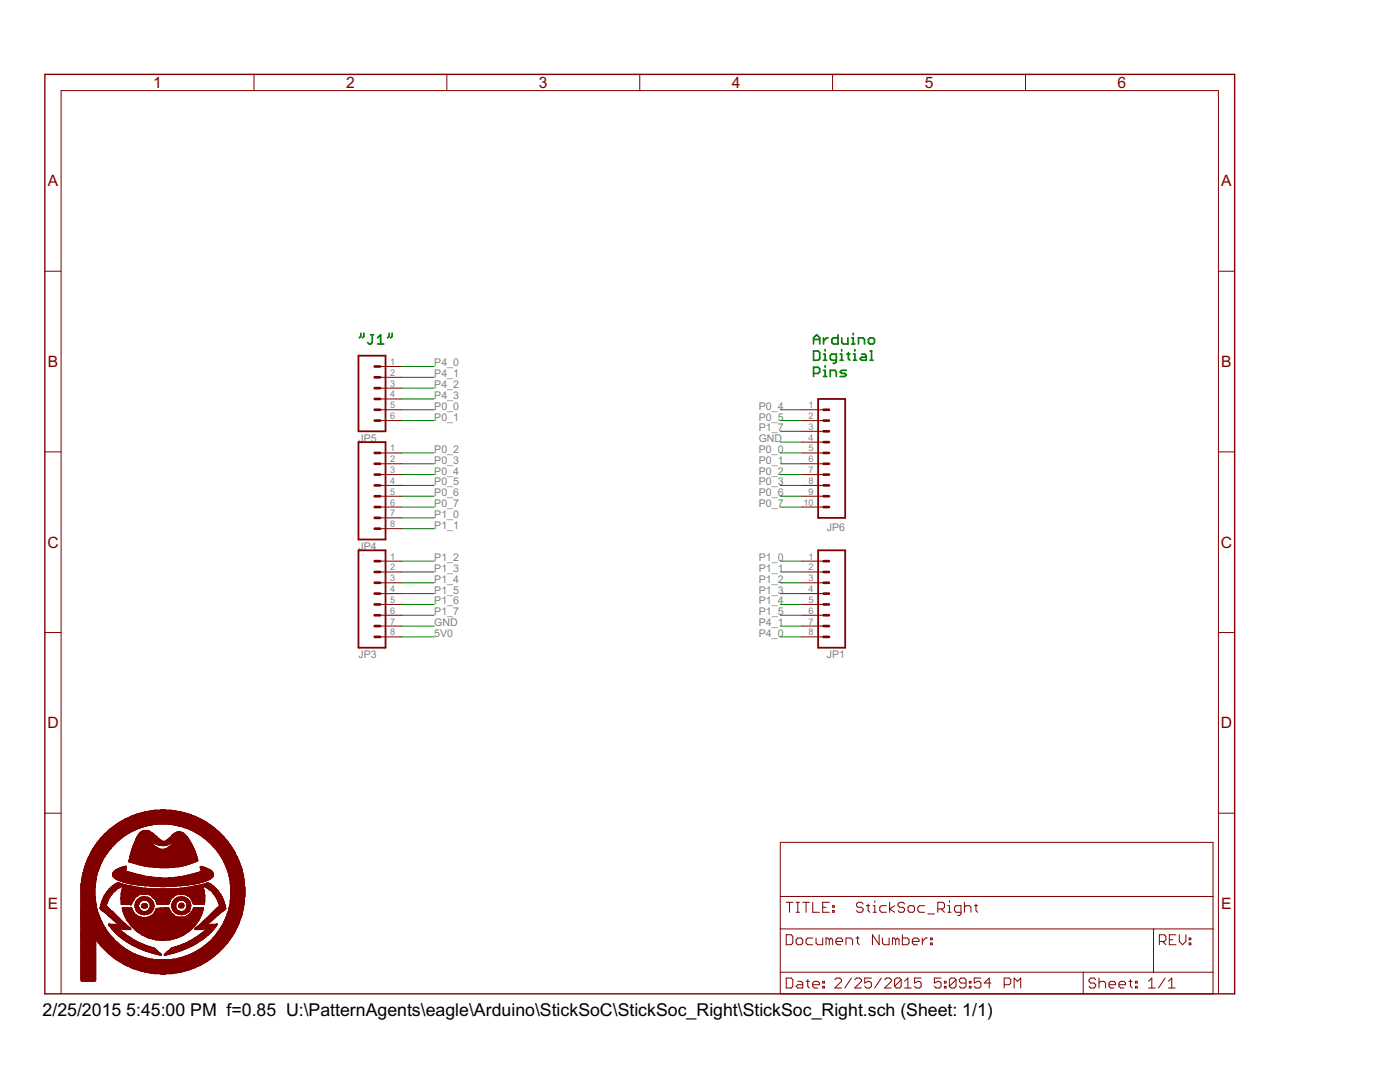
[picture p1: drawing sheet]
<svg xmlns="http://www.w3.org/2000/svg" width="279mm" height="216mm" viewBox="0 0 279 216" stroke-linecap="round" stroke-linejoin="round" font-family="sans-serif">
<defs><g id="words">
<g font-size="4">
<text x="8.5" y="202.8">2/25/2015</text>
<text x="25.2" y="202.8">5:45:00 PM f=0.85 U:\PatternAgents\eagle\Arduino\StickSoC\StickSoc_Right\StickSoc_Right.sch (Sheet: 1/1)</text>
</g>
<g font-size="3.5" fill="#800000">
<text x="30.6" y="17.6">1</text>
<text x="69.1" y="17.6">2</text>
<text x="107.6" y="17.6">3</text>
<text x="146.1" y="17.6">4</text>
<text x="184.5" y="17.6">5</text>
<text x="223" y="17.6">6</text>
<text x="9.5" y="37.2">A</text>
<text x="243.7" y="37.2">A</text>
<text x="9.5" y="73.3">B</text>
<text x="243.7" y="73.3">B</text>
<text x="9.5" y="109.3">C</text>
<text x="243.7" y="109.3">C</text>
<text x="9.5" y="145.3">D</text>
<text x="243.7" y="145.3">D</text>
<text x="9.5" y="181.4">E</text>
<text x="243.7" y="181.4">E</text>
</g>
<g font-size="2.4" fill="#808080">
<text x="86.7" y="77.4">P4_2</text>
<text x="86.7" y="75.3">P4_1</text>
<text x="86.7" y="73.1">P4_0</text>
<text x="86.7" y="83.9">P0_1</text>
<text x="86.7" y="81.8">P0_0</text>
<text x="86.7" y="79.6">P4_3</text>
<text x="151.4" y="83.9">P0_5</text>
<text x="151.4" y="81.8">P0_4</text>
<text x="71.6" y="88.2">JP5</text>
<text x="151.4" y="88.2">GND</text>
<text x="151.4" y="86.1">P1_7</text>
<text x="86.7" y="94.7">P0_4</text>
<text x="86.7" y="92.5">P0_3</text>
<text x="86.7" y="90.4">P0_2</text>
<text x="151.4" y="94.7">P0_2</text>
<text x="151.4" y="92.5">P0_1</text>
<text x="151.4" y="90.4">P0_0</text>
<text x="86.7" y="101.2">P0_7</text>
<text x="86.7" y="99">P0_6</text>
<text x="86.7" y="96.9">P0_5</text>
<text x="151.4" y="101.2">P0_7</text>
<text x="151.4" y="99">P0_6</text>
<text x="151.4" y="96.9">P0_3</text>
<text x="86.7" y="105.5">P1_1</text>
<text x="86.7" y="103.3">P1_0</text>
<text x="165" y="105.9">JP6</text>
<text x="71.6" y="109.8">JP4</text>
<text x="86.7" y="112">P1_2</text>
<text x="151.4" y="112">P1_0</text>
<text x="86.7" y="118.4">P1_5</text>
<text x="86.7" y="116.3">P1_4</text>
<text x="86.7" y="114.1">P1_3</text>
<text x="151.4" y="118.4">P1_3</text>
<text x="151.4" y="116.3">P1_2</text>
<text x="151.4" y="114.1">P1_1</text>
<text x="86.7" y="124.9">GND</text>
<text x="86.7" y="122.8">P1_7</text>
<text x="86.7" y="120.6">P1_6</text>
<text x="151.4" y="122.8">P1_5</text>
<text x="151.4" y="120.6">P1_4</text>
<text x="151.4" y="124.9">P4_1</text>
<text x="71.6" y="131.4">JP3</text>
<text x="86.7" y="127.1">5V0</text>
<text x="151.4" y="127.1">P4_0</text>
<text x="165" y="131.4">JP1</text>
</g>
<g font-size="2" fill="#808080">
<text x="77.9" y="72.8">1</text>
<text x="77.9" y="75">2</text>
<text x="77.9" y="77.1">3</text>
<text x="77.9" y="79.3">4</text>
<text x="77.9" y="81.5">5</text>
<text x="77.9" y="83.6">6</text>
<text x="161.4" y="81.5">1</text>
<text x="161.4" y="83.6">2</text>
<text x="161.4" y="85.8">3</text>
<text x="161.4" y="87.9">4</text>
<text x="77.9" y="90.1">1</text>
<text x="77.9" y="92.2">2</text>
<text x="77.9" y="94.4">3</text>
<text x="161.4" y="90.1">5</text>
<text x="161.4" y="92.2">6</text>
<text x="161.4" y="94.4">7</text>
<text x="77.9" y="96.6">4</text>
<text x="77.9" y="98.7">5</text>
<text x="77.9" y="100.9">6</text>
<text x="160.3" y="100.9">10</text>
<text x="161.4" y="96.6">8</text>
<text x="161.4" y="98.7">9</text>
<text x="77.9" y="103">7</text>
<text x="77.9" y="105.2">8</text>
<text x="77.9" y="111.7">1</text>
<text x="77.9" y="113.8">2</text>
<text x="161.4" y="111.7">1</text>
<text x="161.4" y="113.8">2</text>
<text x="77.9" y="116">3</text>
<text x="77.9" y="118.1">4</text>
<text x="161.4" y="116">3</text>
<text x="161.4" y="118.1">4</text>
<text x="77.9" y="120.3">5</text>
<text x="77.9" y="122.5">6</text>
<text x="77.9" y="124.6">7</text>
<text x="161.4" y="120.3">5</text>
<text x="161.4" y="122.5">6</text>
<text x="161.4" y="124.6">7</text>
<text x="77.9" y="126.8">8</text>
<text x="161.4" y="126.8">8</text>
</g>
</g></defs>
<path d="M71.5 71h5.4v15.1h-5.4zM163.3 79.6h5.4v23.7h-5.4zM71.5 88.2h5.4v19.5h-5.4zM71.5 109.8h5.4v19.4h-5.4zM163.3 109.8h5.4v19.4h-5.4z" fill="none" stroke="#800000" stroke-width=".36"/>
<g fill="none" stroke="#800000" stroke-width=".53">
<path d="M74.8 77.4h1.1M74.8 75.3h1.1M74.8 73.1h1.1M74.8 79.6h1.1M74.8 94.7h1.1M74.8 92.5h1.1M74.8 90.4h1.1M74.8 99h1.1M74.8 96.9h1.1M74.8 81.8h1.1M74.8 83.9h1.1M164.4 94.7h1"/>
<path d="M164.4 92.5h1M164.4 90.4h1M164.4 99h1M164.4 96.9h1M164.4 81.8h1M164.4 83.9h1M164.4 86.1h1M164.4 88.2h1M74.8 116.3h1.1M74.8 114.1h1.1M74.8 112h1.1M74.8 118.4h1.1"/>
<path d="M74.8 101.2h1.1M74.8 103.3h1.1M74.8 105.5h1.1M164.4 116.3h1M164.4 114.1h1M164.4 112h1M164.4 118.4h1M164.4 101.2h1M74.8 120.6h1.1M74.8 122.8h1.1M74.8 124.9h1.1M74.8 127.1h1.1"/>
<path d="M164.4 120.6h1M164.4 122.8h1M164.4 124.9h1M164.4 127.1h1"/>
</g>
<g fill="none" stroke="#800000" stroke-width=".2">
<path d="M50.7 14.8v3.3M89.2 14.8v3.3M127.7 14.8v3.3M166.2 14.8v3.3M204.7 14.8v3.3M9 54.1h3.2M243.2 54.1h3.2M75.9 73.1h4.3M75.9 75.3h4.3M75.9 77.4h4.3M75.9 79.6h4.3M9 90.2h3.2"/>
<path d="M75.9 90.4h4.3M75.9 92.5h4.3M75.9 94.7h4.3M75.9 96.9h4.3M75.9 99h4.3M75.9 81.8h4.3M75.9 83.9h4.3M160 90.4h4.4M160 92.5h4.4M160 94.7h4.4M160 96.9h4.4M160 99h4.4"/>
<path d="M160 81.8h4.4M160 83.9h4.4M160 86.1h4.4M160 88.2h4.4M243.2 90.2h3.2M75.9 112h4.3M75.9 114.1h4.3M75.9 116.3h4.3M75.9 118.4h4.3M75.9 101.2h4.3M75.9 103.3h4.3M75.9 105.5h4.3"/>
<path d="M160 112h4.4M160 114.1h4.4M160 116.3h4.4M160 118.4h4.4M160 101.2h4.4M9 126.2h3.2M75.9 120.6h4.3M75.9 122.8h4.3M75.9 124.9h4.3M75.9 127.1h4.3M160 120.6h4.4M160 122.8h4.4"/>
<path d="M160 124.9h4.4M160 127.1h4.4M243.2 126.2h3.2M9 162.3h3.2M155.7 168.1h86.4v30.2h-86.4zM155.7 178.9h86.4M174.6 179.7v.3M189.5 179.7v.3M243.2 162.3h3.2M12.2 198.3v-180.2h231v180.2M155.7 185.4h86.4M155.7 194h86.4"/>
<path d="M156.9 186.5h1l.3 .4v1.3l-.3 .3h-1zM156.9 195.2h1l.3 .3v1.3l-.3 .3h-1zM156.9 180h1.3M157.6 180v2M158.9 187.5l.3-.3h.7l.3 .3v.7l-.3 .3h-.7l-.3-.3zM158.9 180h.7M158.9 182h.7M159.2 195.8h.7l.3 .4v.9h-1l-.3-.3 .3-.3h1M159.2 180v2M160.2 180h1.3M160.9 195.8h.6M160.9 180v2"/>
<path d="M161.2 195.5v1.3l.3 .3M162.2 196.5h1.3v-.3l-.3-.4h-.7l-.3 .4v.6l.3 .3h.7M162.2 180v2h1.3M162.2 187.2h-1l-.3 .3v.7l.3 .3h1M162.9 187.2v1l.3 .3h1v-1.3M164.2 196.8h.3v.3h-.3zM164.2 195.8h.3v.4h-.3zM164.2 181h.6M165.5 180h-1.3v2h1.3M165.5 187.5l-.3-.3h-.4v1.3M165.5 187.5l.3-.3 .4 .3v1M165.5 187.5v1"/>
<path d="M166.2 181.7h.3v.3h-.3zM166.2 180.7h.3v.3h-.3zM166.6 195.5l.3-.3h.7l.3 .3v.3l-1.3 1.3h1.3M166.8 187.9h1.4v-.4l-.4-.3h-.6l-.4 .3v.7l.4 .3h.6M168.8 188.5v-1.3h1l.4 .3v1M169.9 195.2l-1.3 1.9M170.6 195.5l.3-.3h.7l.3 .3v.3l-1.3 1.3h1.3M170.8 187.2h.7M171.2 186.9v1.3l.3 .3M172.3 180.4l-.4-.4h-.6l-.4 .4v.3l.4 .3h.6l.4 .4v.3l-.4 .3h-.6l-.4-.3M172.9 180.7h.7M173.2 180.4v1.3l.4 .3"/>
<path d="M173.9 195.2h-1.3v1l.6-.4h.4l.3 .4v.6l-.3 .3h-.7l-.3-.3M174.2 182h.7M174.2 180.7h.4v1.3M175.5 186.5v2l-1.4-2v2M175.9 195.2l-1.3 1.9M176.1 187.2v1l.3 .3h1v-1.3M176.6 195.5l.3-.3h.6l.4 .3v.3l-1.3 1.3h1.3M176.9 180.7h-1l-.3 .3v.7l.3 .3h1M177.5 180v2M178.5 180.7l-1 .7 1 .6M178.8 187.5l-.4-.3h-.3v1.3M178.8 187.5v1"/>
<path d="M178.8 187.5l.3-.3 .3 .3v1M179.9 195.5v1.3l-.4 .3h-.6l-.4-.3M179.9 195.5l-.4-.3h-.6l-.4 .3v1.3M179.9 195.5l-1.4 1.3M180.1 186.5v2h1l.3-.3v-.7l-.3-.3h-1M180.5 197.1h1.3M180.5 195.8l.7-.6v1.9M180.5 180.4l-.3-.4h-.7l-.3 .4v.3l.3 .3h.7l.3 .4v.3l-.3 .3h-.7l-.3-.3M181.5 180.7h.7l.3 .3v.7l-.3 .3h-.7l-.3-.3v-.7zM182.1 187.9h1.3v-.4l-.3-.3h-.7l-.3 .3v.7l.3 .3h.7M183.8 195.2h-1.3v1l.7-.4h.3l.3 .4v.6l-.3 .3h-.7l-.3-.3M184.1 187.2v1.3"/>
<path d="M184.5 180.7h-1l-.3 .3v.7l.3 .3h1M185.1 187.2h-.4l-.6 .7M185.2 182.4h1.3M185.7 188.2h.4v.3h-.4zM185.7 187.2h.4v.3h-.4zM187.2 181.4h1l.3-.4v-.6l-.3-.4h-1v2M187.8 195.2h-1.3v1l.7-.4h.3l.3 .4v.6l-.3 .3h-.7l-.3-.3M187.8 181.4l.7 .6M188.5 196.8h.3v.3h-.3zM188.5 195.8h.3v.4h-.3zM189.1 182h.7M189.1 180.7h.4v1.3"/>
<path d="M190.8 195.5v1.3l-.3 .3h-.7l-.3-.3M190.8 195.5l-.3-.3h-.7l-.3 .3v1.3M190.8 195.5l-1.3 1.3M191.8 182h-1l-.3-.3v-.7l.3-.3h1v1.7l-.3 .3h-.4M192.5 181l.3-.3h.7l.3 .3v1M192.5 180v2M192.8 196.2h-1l-.3-.4v-.3l.3-.3h.6l.4 .3v1.3l-.4 .3h-.6l-.3-.3M193.4 196.8h.4v.3h-.4zM193.4 195.8h.4v.4h-.4zM194.5 180.7h.6M194.8 180.4v1.3l.3 .3M195.8 195.2h-1.4v1l.7-.4h.3l.4 .4v.6l-.4 .3h-.6l-.4-.3"/>
<path d="M197.8 196.2h-1.4l1-1v1.9M200.4 196.5h1l.3-.3v-.7l-.3-.3h-1v1.9M202.4 197.1v-1.9l.7 .6 .6-.6v1.9M216.2 194v4.3M218.7 195.5l-.4-.3h-.6l-.4 .3v.3l.4 .4h.6l.4 .3v.3l-.4 .3h-.6l-.4-.3M219.3 196.2l.3-.4h.7l.3 .4v.9M219.3 195.2v1.9M221.3 196.5h1.3v-.3l-.3-.4h-.7l-.3 .4v.6l.3 .3h.7M223.3 196.5h1.3v-.3l-.3-.4h-.7l-.3 .4v.6l.3 .3h.7M225.3 195.8h.7M225.6 195.5v1.3l.4 .3M226.6 196.8h.3v.3h-.3z"/>
<path d="M226.6 195.8h.3v.4h-.3zM229.2 197.1h1.3M229.2 195.8l.7-.6v1.9M230.2 185.4v8.6M231.4 187.9h1l.3-.4v-.6l-.3-.4h-1v2M232 187.9l.7 .6M232.5 195.2l-1.3 1.9M233.2 197.1h1.3M233.2 195.8l.6-.6v1.9M233.4 187.5h.6M234.7 186.5h-1.3v2h1.3M235.4 186.5v1.4l.6 .6 .7-.6v-1.4"/>
<path d="M237.3 188.2h.4v.3h-.4zM237.3 187.2h.4v.3h-.4z"/>
</g>
<path d="M9 14.8h237.4v183.5h-237.4z" fill="none" stroke="#800000" stroke-width=".28"/>
<g fill="#800000" stroke="#800000" stroke-width=".2">
<path d="M16.3 195.7l2.7 .1z"/>
<path d="M16.2 195.6l2.9 .1z"/>
<path d="M16.2 195.5l2.9 .1z"/>
<path d="M16.2 195.4l2.9 .1z"/>
<path d="M16.2 195.3l2.9 .1z"/>
<path d="M16.2 195.2l2.9 .1z"/>
<path d="M16.2 195.2h2.9z"/>
<path d="M16.2 195.1l2.9 .1z"/>
<path d="M16.2 195l2.9 .1z"/>
<path d="M16.2 194.9l2.9 .1z"/>
<path d="M16.2 194.8l2.9 .1z"/>
<path d="M16.2 194.7l2.9 .1z"/>
<path d="M16.2 194.6l2.9 .1z"/>
<path d="M16.2 194.6h2.9z"/>
<path d="M16.2 194.5l2.9 .1z"/>
<path d="M16.2 194.4l2.9 .1z"/>
<path d="M16.2 194.3l2.9 .1z"/>
<path d="M32.1 194.3l1 .1z"/>
<path d="M16.2 194.2l2.9 .1z"/>
<path d="M30.8 194.2l3.6 .1z"/>
<path d="M16.2 194.1l2.9 .1z"/>
<path d="M30.1 194.1l4.8 .1z"/>
<path d="M16.2 194l2.9 .1z"/>
<path d="M29.6 194l5.9 .1z"/>
<path d="M16.2 194h2.9z"/>
<path d="M29.2 194h6.7z"/>
<path d="M16.2 193.9l2.9 .1z"/>
<path d="M28.8 193.9l7.6 .1z"/>
<path d="M16.2 193.8l2.9 .1z"/>
<path d="M28.3 193.8l8.3 .1z"/>
<path d="M16.2 193.7l2.9 .1z"/>
<path d="M28.1 193.7l8.8 .1z"/>
<path d="M16.2 193.6l2.9 .1z"/>
<path d="M27.8 193.6l9.5 .1z"/>
<path d="M16.2 193.5l2.9 .1z"/>
<path d="M27.6 193.5l10 .1z"/>
<path d="M16.2 193.4l2.9 .1z"/>
<path d="M27.3 193.4l10.5 .1z"/>
<path d="M16.2 193.4h2.9z"/>
<path d="M27 193.4h11.1z"/>
<path d="M16.2 193.3h2.9z"/>
<path d="M26.6 193.3h11.8z"/>
<path d="M16.2 193.2l2.9 .1z"/>
<path d="M26.4 193.2l12.2 .1z"/>
<path d="M16.2 193.1l2.9 .1z"/>
<path d="M26.3 193.1l12.5 .1z"/>
<path d="M16.2 193l2.9 .1z"/>
<path d="M26.1 193l13 .1z"/>
<path d="M16.2 192.9l2.9 .1z"/>
<path d="M25.9 192.9l13.2 .1z"/>
<path d="M16.2 192.8l2.9 .1z"/>
<path d="M25.8 192.8l13.5 .1z"/>
<path d="M16.2 192.7l2.9 .1z"/>
<path d="M25.5 192.7l14.1 .1z"/>
<path d="M16.2 192.7h2.9z"/>
<path d="M25.3 192.7h14.5z"/>
<path d="M16.2 192.6l2.9 .1z"/>
<path d="M25.1 192.6l14.8 .1z"/>
<path d="M16.2 192.5l2.9 .1z"/>
<path d="M25 192.5l15.1 .1z"/>
<path d="M16.2 192.4l2.9 .1z"/>
<path d="M24.8 192.4l15.5 .1z"/>
<path d="M16.2 192.3l2.9 .1z"/>
<path d="M24.6 192.3l15.7 .1z"/>
<path d="M16.2 192.2l2.9 .1z"/>
<path d="M24.6 192.2l16 .1z"/>
<path d="M16.2 192.1l2.9 .1z"/>
<path d="M24.4 192.1l16.3 .1z"/>
<path d="M16.2 192l2.9 .1z"/>
<path d="M24.2 192l16.7 .1z"/>
<path d="M16.2 192h2.9z"/>
<path d="M24.1 192h16.9z"/>
<path d="M16.2 191.9l2.9 .1z"/>
<path d="M23.9 191.9l17.2 .1z"/>
<path d="M16.2 191.8l2.9 .1z"/>
<path d="M23.8 191.8l17.5 .1z"/>
<path d="M16.2 191.7l2.9 .1z"/>
<path d="M23.7 191.7l17.7 .1z"/>
<path d="M16.2 191.6l2.9 .1z"/>
<path d="M23.5 191.6l18.1 .1z"/>
<path d="M16.2 191.5l2.9 .1z"/>
<path d="M23.3 191.5l18.3 .1z"/>
<path d="M16.2 191.5h2.9z"/>
<path d="M23.2 191.5h7.9z"/>
<path d="M34 191.5h7.8z"/>
<path d="M16.2 191.4l2.9 .1z"/>
<path d="M23.1 191.4l7.4 .1z"/>
<path d="M34.5 191.4l7.4 .1z"/>
<path d="M16.2 191.3l2.9 .1z"/>
<path d="M23 191.3l6.8 .1z"/>
<path d="M35.2 191.3l6.9 .1z"/>
<path d="M16.2 191.2l2.9 .1z"/>
<path d="M22.9 191.2l6.6 .1z"/>
<path d="M35.5 191.2l6.6 .1z"/>
<path d="M16.2 191.1l2.9 .1z"/>
<path d="M22.7 191.1l6.4 .1z"/>
<path d="M35.9 191.1l6.3 .1z"/>
<path d="M16.2 191l2.9 .1z"/>
<path d="M22.6 191l6.2 .1z"/>
<path d="M36.2 191l6.2 .1z"/>
<path d="M16.2 190.9l2.9 .1z"/>
<path d="M22.5 190.9l6 .1z"/>
<path d="M36.5 190.9l6 .1z"/>
<path d="M16.2 190.8l2.9 .1z"/>
<path d="M22.5 190.8l5.8 .1z"/>
<path d="M36.8 190.8l5.8 .1z"/>
<path d="M16.2 190.8h2.9z"/>
<path d="M22.4 190.8h5.6z"/>
<path d="M37 190.8h5.8z"/>
<path d="M16.2 190.7l2.9 .1z"/>
<path d="M22.2 190.7l5.6 .1z"/>
<path d="M37.2 190.7l5.6 .1z"/>
<path d="M16.2 190.6l2.9 .1z"/>
<path d="M22.1 190.6l5.5 .1z"/>
<path d="M37.5 190.6l5.4 .1z"/>
<path d="M16.2 190.5l2.9 .1z"/>
<path d="M22 190.5l5.3 .1z"/>
<path d="M31.8 190.5l.4 .1z"/>
<path d="M32.7 190.5l.5 .1z"/>
<path d="M37.7 190.5l5.3 .1z"/>
<path d="M16.2 190.4l2.9 .1z"/>
<path d="M21.9 190.4l5.2 .1z"/>
<path d="M31.5 190.4l.7 .1z"/>
<path d="M32.8 190.4l.7 .1z"/>
<path d="M37.9 190.4l5.2 .1z"/>
<path d="M16.2 190.3l2.9 .1z"/>
<path d="M21.8 190.3l5.1 .1z"/>
<path d="M31.1 190.3l1 .1z"/>
<path d="M32.9 190.3l.9 .1z"/>
<path d="M38.1 190.3l5.1 .1z"/>
<path d="M16.2 190.2l2.9 .1z"/>
<path d="M21.7 190.2l5 .1z"/>
<path d="M30.8 190.2l1.3 .1z"/>
<path d="M33 190.2l1.2 .1z"/>
<path d="M38.3 190.2l5 .1z"/>
<path d="M16.2 190.2h2.9z"/>
<path d="M21.6 190.2h4.9z"/>
<path d="M30.4 190.2h1.6z"/>
<path d="M33.1 190.2h1.5z"/>
<path d="M38.4 190.2h5z"/>
<path d="M16.2 190.1l2.9 .1z"/>
<path d="M21.5 190.1l4.9 .1z"/>
<path d="M30.1 190.1l1.7 .1z"/>
<path d="M33.2 190.1l1.7 .1z"/>
<path d="M38.6 190.1l4.9 .1z"/>
<path d="M16.2 190l2.9 .1z"/>
<path d="M21.4 190l4.8 .1z"/>
<path d="M29.9 190l1.8 .1z"/>
<path d="M33.3 190l1.9 .1z"/>
<path d="M38.8 190l4.8 .1z"/>
<path d="M16.2 189.9l2.9 .1z"/>
<path d="M21.3 189.9l4.7 .1z"/>
<path d="M29.6 189.9l2 .1z"/>
<path d="M33.3 189.9l2.1 .1z"/>
<path d="M39 189.9l4.7 .1z"/>
<path d="M16.2 189.8l2.9 .1z"/>
<path d="M21.3 189.8l4.6 .1z"/>
<path d="M29.4 189.8l2.1 .1z"/>
<path d="M33.4 189.8l2.3 .1z"/>
<path d="M39.1 189.8l4.7 .1z"/>
<path d="M16.2 189.7l2.9 .1z"/>
<path d="M21.2 189.7l4.5 .1z"/>
<path d="M29 189.7l2.5 .1z"/>
<path d="M33.6 189.7l2.3 .1z"/>
<path d="M39.3 189.7l4.6 .1z"/>
<path d="M16.2 189.6l2.9 .1z"/>
<path d="M21.1 189.6l4.5 .1z"/>
<path d="M28.9 189.6l2.4 .1z"/>
<path d="M33.7 189.6l2.5 .1z"/>
<path d="M39.4 189.6l4.6 .1z"/>
<path d="M16.2 189.5l2.9 .1z"/>
<path d="M21 189.5l4.5 .1z"/>
<path d="M28.6 189.5l2.7 .1z"/>
<path d="M33.8 189.5l2.6 .1z"/>
<path d="M39.6 189.5l4.4 .1z"/>
<path d="M16.2 189.5h2.9z"/>
<path d="M20.9 189.5h4.4z"/>
<path d="M28.4 189.5h2.8z"/>
<path d="M33.9 189.5h2.7z"/>
<path d="M39.7 189.5h4.4z"/>
<path d="M16.2 189.4l2.9 .1z"/>
<path d="M20.8 189.4l4.3 .1z"/>
<path d="M28.2 189.4l2.9 .1z"/>
<path d="M34 189.4l2.8 .1z"/>
<path d="M39.8 189.4l4.4 .1z"/>
<path d="M16.2 189.3l2.9 .1z"/>
<path d="M20.7 189.3l4.4 .1z"/>
<path d="M28 189.3l3 .1z"/>
<path d="M34 189.3l3 .1z"/>
<path d="M40 189.3l4.3 .1z"/>
<path d="M16.2 189.2l2.9 .1z"/>
<path d="M20.7 189.2l4.2 .1z"/>
<path d="M27.8 189.2l3 .1z"/>
<path d="M34.1 189.2l3.1 .1z"/>
<path d="M40.1 189.2l4.3 .1z"/>
<path d="M16.2 189.1l2.9 .1z"/>
<path d="M20.6 189.1l4.2 .1z"/>
<path d="M27.6 189.1l3.2 .1z"/>
<path d="M34.2 189.1l3.2 .1z"/>
<path d="M40.3 189.1l4.2 .1z"/>
<path d="M16.2 189l2.9 .1z"/>
<path d="M20.5 189l4.1 .1z"/>
<path d="M27.4 189l3.1 .1z"/>
<path d="M34.5 189l3.2 .1z"/>
<path d="M40.3 189l4.3 .1z"/>
<path d="M16.2 188.9l2.9 .1z"/>
<path d="M20.4 188.9l4.1 .1z"/>
<path d="M27.2 188.9l2.9 .1z"/>
<path d="M34.8 188.9l3 .1z"/>
<path d="M40.5 188.9l4.2 .1z"/>
<path d="M16.2 188.8l2.9 .1z"/>
<path d="M20.3 188.8l4.1 .1z"/>
<path d="M27.1 188.8l2.8 .1z"/>
<path d="M35.2 188.8l2.8 .1z"/>
<path d="M40.6 188.8l4.1 .1z"/>
<path d="M16.2 188.8h2.9z"/>
<path d="M20.2 188.8h4.1z"/>
<path d="M26.9 188.8h2.6z"/>
<path d="M35.4 188.8h2.8z"/>
<path d="M40.7 188.8h4.1z"/>
<path d="M16.2 188.7l2.9 .1z"/>
<path d="M20.1 188.7l4.1 .1z"/>
<path d="M26.7 188.7l2.7 .1z"/>
<path d="M35.7 188.7l2.7 .1z"/>
<path d="M40.9 188.7l3.9 .1z"/>
<path d="M16.2 188.6l2.9 .1z"/>
<path d="M20 188.6l4.1 .1z"/>
<path d="M26.5 188.6l2.6 .1z"/>
<path d="M35.9 188.6l2.6 .1z"/>
<path d="M40.9 188.6l4 .1z"/>
<path d="M16.2 188.5l2.9 .1z"/>
<path d="M20 188.5l3.9 .1z"/>
<path d="M26.4 188.5l2.5 .1z"/>
<path d="M36.1 188.5l2.6 .1z"/>
<path d="M41 188.5l4 .1z"/>
<path d="M16.2 188.4l2.9 .1z"/>
<path d="M20 188.4l3.9 .1z"/>
<path d="M26.2 188.4l2.4 .1z"/>
<path d="M36.4 188.4l2.5 .1z"/>
<path d="M41.2 188.4l3.9 .1z"/>
<path d="M16.2 188.3l2.9 .1z"/>
<path d="M19.9 188.3l3.9 .1z"/>
<path d="M26.1 188.3l2.4 .1z"/>
<path d="M36.5 188.3l2.4 .1z"/>
<path d="M41.3 188.3l3.9 .1z"/>
<path d="M16.2 188.3h2.9z"/>
<path d="M19.8 188.3h3.9z"/>
<path d="M25.9 188.3h2.4z"/>
<path d="M36.8 188.3h2.3z"/>
<path d="M41.4 188.3h3.9z"/>
<path d="M16.2 188.2l2.9 .1z"/>
<path d="M19.7 188.2l3.9 .1z"/>
<path d="M25.7 188.2l2.4 .1z"/>
<path d="M37 188.2l2.2 .1z"/>
<path d="M41.5 188.2l3.9 .1z"/>
<path d="M16.2 188.1l2.9 .1z"/>
<path d="M19.6 188.1l3.9 .1z"/>
<path d="M25.7 188.1l2.1 .1z"/>
<path d="M37.1 188.1l2.3 .1z"/>
<path d="M41.6 188.1l3.8 .1z"/>
<path d="M16.2 188l2.9 .1z"/>
<path d="M19.6 188l3.8 .1z"/>
<path d="M25.5 188l2.1 .1z"/>
<path d="M37.4 188l2.2 .1z"/>
<path d="M41.6 188l3.8 .1z"/>
<path d="M16.2 187.9l2.9 .1z"/>
<path d="M19.5 187.9l3.8 .1z"/>
<path d="M25.3 187.9l2.2 .1z"/>
<path d="M37.5 187.9l2.1 .1z"/>
<path d="M41.7 187.9l3.8 .1z"/>
<path d="M16.2 187.8l2.9 .1z"/>
<path d="M19.4 187.8l3.8 .1z"/>
<path d="M25.2 187.8l2.1 .1z"/>
<path d="M37.7 187.8l2.1 .1z"/>
<path d="M41.9 187.8l3.7 .1z"/>
<path d="M16.2 187.7l2.9 .1z"/>
<path d="M19.3 187.7l3.8 .1z"/>
<path d="M25.1 187.7l2 .1z"/>
<path d="M37.8 187.7l2.1 .1z"/>
<path d="M42 187.7l3.6 .1z"/>
<path d="M16.2 187.6l2.9 .1z"/>
<path d="M19.3 187.6l3.7 .1z"/>
<path d="M25 187.6l2 .1z"/>
<path d="M38 187.6l2.1 .1z"/>
<path d="M42.1 187.6l3.6 .1z"/>
<path d="M16.2 187.6h2.9z"/>
<path d="M19.3 187.6h3.6z"/>
<path d="M24.8 187.6h2.1z"/>
<path d="M31.9 187.6h1.2z"/>
<path d="M38.2 187.6h2.1z"/>
<path d="M42.1 187.6h3.7z"/>
<path d="M16.2 187.5l6.6 .1z"/>
<path d="M24.7 187.5l2 .1z"/>
<path d="M31 187.5l3 .1z"/>
<path d="M38.4 187.5l1.9 .1z"/>
<path d="M42.2 187.5l3.7 .1z"/>
<path d="M16.2 187.4l6.5 .1z"/>
<path d="M24.5 187.4l2 .1z"/>
<path d="M30.8 187.4l3.5 .1z"/>
<path d="M38.4 187.4l2 .1z"/>
<path d="M42.3 187.4l3.6 .1z"/>
<path d="M16.2 187.3l6.5 .1z"/>
<path d="M24.4 187.3l2 .1z"/>
<path d="M30.4 187.3l4.2 .1z"/>
<path d="M38.6 187.3l2 .1z"/>
<path d="M42.4 187.3l3.6 .1z"/>
<path d="M16.2 187.2l6.4 .1z"/>
<path d="M24.4 187.2l1.9 .1z"/>
<path d="M30.1 187.2l4.8 .1z"/>
<path d="M38.7 187.2l2 .1z"/>
<path d="M42.4 187.2l3.6 .1z"/>
<path d="M16.2 187.1l6.4 .1z"/>
<path d="M24.2 187.1l2 .1z"/>
<path d="M29.7 187.1l5.6 .1z"/>
<path d="M38.9 187.1l1.9 .1z"/>
<path d="M42.5 187.1l3.5 .1z"/>
<path d="M16.2 187l6.3 .1z"/>
<path d="M24.1 187l1.9 .1z"/>
<path d="M29.5 187l6 .1z"/>
<path d="M38.9 187l2 .1z"/>
<path d="M42.6 187l3.5 .1z"/>
<path d="M16.2 187h6.2z"/>
<path d="M24 187h1.9z"/>
<path d="M29.3 187h6.4z"/>
<path d="M39.1 187h1.9z"/>
<path d="M42.7 187h3.5z"/>
<path d="M16.2 186.9l6.1 .1z"/>
<path d="M23.9 186.9l1.9 .1z"/>
<path d="M29.1 186.9l6.8 .1z"/>
<path d="M39.2 186.9l1.9 .1z"/>
<path d="M42.8 186.9l3.4 .1z"/>
<path d="M16.2 186.8l6 .1z"/>
<path d="M23.7 186.8l2 .1z"/>
<path d="M29 186.8l7.1 .1z"/>
<path d="M39.4 186.8l1.8 .1z"/>
<path d="M42.8 186.8l3.5 .1z"/>
<path d="M16.2 186.7l5.9 .1z"/>
<path d="M23.7 186.7l1.8 .1z"/>
<path d="M28.8 186.7l7.5 .1z"/>
<path d="M39.6 186.7l1.7 .1z"/>
<path d="M42.9 186.7l3.5 .1z"/>
<path d="M16.2 186.6l5.8 .1z"/>
<path d="M23.6 186.6l1.7 .1z"/>
<path d="M28.6 186.6l7.9 .1z"/>
<path d="M39.6 186.6l1.9 .1z"/>
<path d="M43 186.6l3.4 .1z"/>
<path d="M16.2 186.5l5.7 .1z"/>
<path d="M23.5 186.5l1.7 .1z"/>
<path d="M28.3 186.5l8.3 .1z"/>
<path d="M39.8 186.5l1.8 .1z"/>
<path d="M43 186.5l3.5 .1z"/>
<path d="M16.2 186.4l5.7 .1z"/>
<path d="M23.4 186.4l1.7 .1z"/>
<path d="M28.3 186.4l8.5 .1z"/>
<path d="M39.9 186.4l1.7 .1z"/>
<path d="M43.1 186.4l3.5 .1z"/>
<path d="M16.2 186.4h5.7z"/>
<path d="M23.3 186.4h1.7z"/>
<path d="M28.2 186.4h8.7z"/>
<path d="M40 186.4h1.7z"/>
<path d="M43.2 186.4h3.4z"/>
<path d="M16.2 186.3l5.6 .1z"/>
<path d="M23.2 186.3l1.7 .1z"/>
<path d="M28 186.3l9 .1z"/>
<path d="M40.2 186.3l1.6 .1z"/>
<path d="M43.3 186.3l3.4 .1z"/>
<path d="M16.2 186.2l5.5 .1z"/>
<path d="M23.2 186.2l1.6 .1z"/>
<path d="M27.9 186.2l9.2 .1z"/>
<path d="M40.2 186.2l1.7 .1z"/>
<path d="M43.3 186.2l3.4 .1z"/>
<path d="M16.2 186.1l5.4 .1z"/>
<path d="M23.1 186.1l1.6 .1z"/>
<path d="M27.7 186.1l9.5 .1z"/>
<path d="M40.3 186.1l1.7 .1z"/>
<path d="M43.3 186.1l3.4 .1z"/>
<path d="M16.2 186l5.4 .1z"/>
<path d="M23 186l1.6 .1z"/>
<path d="M27.7 186l9.7 .1z"/>
<path d="M40.4 186l1.7 .1z"/>
<path d="M43.4 186l3.4 .1z"/>
<path d="M16.2 185.9l5.3 .1z"/>
<path d="M22.9 185.9l1.5 .1z"/>
<path d="M27.5 185.9l10 .1z"/>
<path d="M40.6 185.9l1.6 .1z"/>
<path d="M43.5 185.9l3.3 .1z"/>
<path d="M16.2 185.8l5.2 .1z"/>
<path d="M22.8 185.8l1.6 .1z"/>
<path d="M27.4 185.8l10.3 .1z"/>
<path d="M40.7 185.8l1.5 .1z"/>
<path d="M43.5 185.8l3.4 .1z"/>
<path d="M16.2 185.8h5.1z"/>
<path d="M22.7 185.8h1.5z"/>
<path d="M27.2 185.8h10.6z"/>
<path d="M40.8 185.8h1.5z"/>
<path d="M43.6 185.8h3.4z"/>
<path d="M16.2 185.7h5.1z"/>
<path d="M22.6 185.7h1.5z"/>
<path d="M27.1 185.7h10.8z"/>
<path d="M40.9 185.7h1.5z"/>
<path d="M43.7 185.7h3.3z"/>
<path d="M16.2 185.6l5.1 .1z"/>
<path d="M22.5 185.6l1.5 .1z"/>
<path d="M27.1 185.6l10.9 .1z"/>
<path d="M41 185.6l1.5 .1z"/>
<path d="M43.8 185.6l3.2 .1z"/>
<path d="M16.2 185.5l5 .1z"/>
<path d="M22.5 185.5l1.4 .1z"/>
<path d="M27 185.5l11.1 .1z"/>
<path d="M41.1 185.5l1.5 .1z"/>
<path d="M43.8 185.5l3.3 .1z"/>
<path d="M16.2 185.4l5 .1z"/>
<path d="M22.4 185.4l1.4 .1z"/>
<path d="M24.8 185.4l1.3 .1z"/>
<path d="M26.9 185.4l11.3 .1z"/>
<path d="M38.9 185.4l1.3 .1z"/>
<path d="M41.2 185.4l1.5 .1z"/>
<path d="M43.9 185.4l3.2 .1z"/>
<path d="M16.2 185.3l4.9 .1z"/>
<path d="M22.3 185.3l1.4 .1z"/>
<path d="M24.3 185.3l1.8 .1z"/>
<path d="M26.8 185.3l11.5 .1z"/>
<path d="M38.9 185.3l1.9 .1z"/>
<path d="M41.3 185.3l1.4 .1z"/>
<path d="M43.9 185.3l3.3 .1z"/>
<path d="M16.2 185.2l4.9 .1z"/>
<path d="M22.3 185.2l1.4 .1z"/>
<path d="M23.9 185.2l2.2 .1z"/>
<path d="M26.7 185.2l11.7 .1z"/>
<path d="M38.9 185.2l3.9 .1z"/>
<path d="M44 185.2l3.2 .1z"/>
<path d="M16.2 185.1l4.8 .1z"/>
<path d="M22.2 185.1l3.8 .1z"/>
<path d="M26.6 185.1l11.8 .1z"/>
<path d="M39 185.1l3.8 .1z"/>
<path d="M44.1 185.1l3.1 .1z"/>
<path d="M16.2 185.1h4.7z"/>
<path d="M22.1 185.1h3.7z"/>
<path d="M26.5 185.1h12z"/>
<path d="M39.1 185.1h3.8z"/>
<path d="M44.1 185.1h3.1z"/>
<path d="M16.2 185l4.7 .1z"/>
<path d="M22 185l3.8 .1z"/>
<path d="M26.4 185l12.2 .1z"/>
<path d="M39.2 185l3.7 .1z"/>
<path d="M44.2 185l3.1 .1z"/>
<path d="M16.2 184.9l4.6 .1z"/>
<path d="M22 184.9l3.7 .1z"/>
<path d="M26.4 184.9l12.3 .1z"/>
<path d="M39.4 184.9l3.6 .1z"/>
<path d="M44.2 184.9l3.1 .1z"/>
<path d="M16.2 184.8l4.6 .1z"/>
<path d="M21.9 184.8l3.7 .1z"/>
<path d="M26.3 184.8l12.5 .1z"/>
<path d="M39.5 184.8l3.6 .1z"/>
<path d="M44.2 184.8l3.2 .1z"/>
<path d="M16.2 184.7l4.5 .1z"/>
<path d="M21.8 184.7l3.6 .1z"/>
<path d="M26.2 184.7l12.7 .1z"/>
<path d="M39.6 184.7l3.6 .1z"/>
<path d="M44.3 184.7l3.1 .1z"/>
<path d="M16.2 184.6l4.5 .1z"/>
<path d="M21.8 184.6l3.5 .1z"/>
<path d="M26.1 184.6l12.8 .1z"/>
<path d="M39.6 184.6l3.6 .1z"/>
<path d="M44.3 184.6l3.2 .1z"/>
<path d="M16.2 184.5l4.5 .1z"/>
<path d="M21.7 184.5l3.5 .1z"/>
<path d="M26 184.5l13 .1z"/>
<path d="M39.8 184.5l3.5 .1z"/>
<path d="M44.4 184.5l3.1 .1z"/>
<path d="M16.2 184.4l4.4 .1z"/>
<path d="M21.7 184.4l3.4 .1z"/>
<path d="M26 184.4l13.1 .1z"/>
<path d="M39.9 184.4l3.5 .1z"/>
<path d="M44.5 184.4l3.1 .1z"/>
<path d="M16.2 184.4h4.3z"/>
<path d="M21.7 184.4h.2z"/>
<path d="M23.7 184.4h1.4z"/>
<path d="M25.9 184.4h13.2z"/>
<path d="M40 184.4h1.4z"/>
<path d="M43.1 184.4h.2z"/>
<path d="M44.5 184.4h3.1z"/>
<path d="M16.2 184.3l4.3 .1z"/>
<path d="M23.6 184.3l1.4 .1z"/>
<path d="M25.8 184.3l13.3 .1z"/>
<path d="M40.1 184.3l1.4 .1z"/>
<path d="M44.6 184.3l3.1 .1z"/>
<path d="M16.2 184.2l4.3 .1z"/>
<path d="M23.5 184.2l1.4 .1z"/>
<path d="M25.8 184.2l13.4 .1z"/>
<path d="M40.2 184.2l1.4 .1z"/>
<path d="M44.6 184.2l3.1 .1z"/>
<path d="M16.2 184.1l4.2 .1z"/>
<path d="M23.3 184.1l1.4 .1z"/>
<path d="M25.8 184.1l13.5 .1z"/>
<path d="M40.2 184.1l1.4 .1z"/>
<path d="M44.7 184.1l3 .1z"/>
<path d="M16.2 184l4.2 .1z"/>
<path d="M23.2 184l1.4 .1z"/>
<path d="M25.7 184l13.7 .1z"/>
<path d="M40.3 184l1.5 .1z"/>
<path d="M44.7 184l3.1 .1z"/>
<path d="M16.2 183.9l4.1 .1z"/>
<path d="M23.1 183.9l1.5 .1z"/>
<path d="M25.6 183.9l13.8 .1z"/>
<path d="M40.4 183.9l1.5 .1z"/>
<path d="M44.7 183.9l3.1 .1z"/>
<path d="M16.2 183.9h4.1z"/>
<path d="M23 183.9h1.5z"/>
<path d="M25.6 183.9h13.9z"/>
<path d="M40.5 183.9h1.5z"/>
<path d="M44.7 183.9h3.1z"/>
<path d="M16.2 183.8l4 .1z"/>
<path d="M22.9 183.8l1.5 .1z"/>
<path d="M25.5 183.8l14.1 .1z"/>
<path d="M40.6 183.8l1.6 .1z"/>
<path d="M44.7 183.8l3.1 .1z"/>
<path d="M16.2 183.7l4 .1z"/>
<path d="M22.8 183.7l1.5 .1z"/>
<path d="M25.4 183.7l14.2 .1z"/>
<path d="M40.7 183.7l1.5 .1z"/>
<path d="M44.8 183.7l3 .1z"/>
<path d="M16.2 183.6l3.9 .1z"/>
<path d="M22.7 183.6l1.5 .1z"/>
<path d="M25.3 183.6l14.4 .1z"/>
<path d="M40.8 183.6l1.5 .1z"/>
<path d="M44.8 183.6l3 .1z"/>
<path d="M16.2 183.5l3.9 .1z"/>
<path d="M22.5 183.5l1.6 .1z"/>
<path d="M25.3 183.5l14.5 .1z"/>
<path d="M40.9 183.5l1.5 .1z"/>
<path d="M44.9 183.5l3 .1z"/>
<path d="M16.2 183.4l3.8 .1z"/>
<path d="M22.5 183.4l1.5 .1z"/>
<path d="M25.2 183.4l14.6 .1z"/>
<path d="M41 183.4l1.5 .1z"/>
<path d="M44.9 183.4l3 .1z"/>
<path d="M16.2 183.3l3.8 .1z"/>
<path d="M22.4 183.3l1.5 .1z"/>
<path d="M25.2 183.3l14.6 .1z"/>
<path d="M41.1 183.3l1.5 .1z"/>
<path d="M45 183.3l3 .1z"/>
<path d="M16.2 183.2l3.8 .1z"/>
<path d="M22.3 183.2l1.6 .1z"/>
<path d="M25.1 183.2l14.7 .1z"/>
<path d="M41.2 183.2l1.6 .1z"/>
<path d="M45 183.2l3 .1z"/>
<path d="M16.2 183.2h3.8z"/>
<path d="M22.2 183.2h1.6z"/>
<path d="M25.1 183.2h14.8z"/>
<path d="M41.3 183.2h1.5z"/>
<path d="M45.1 183.2h2.9z"/>
<path d="M16.2 183.1l3.8 .1z"/>
<path d="M22.1 183.1l1.6 .1z"/>
<path d="M25.1 183.1l14.8 .1z"/>
<path d="M41.4 183.1l1.5 .1z"/>
<path d="M45.1 183.1l3 .1z"/>
<path d="M16.2 183l3.7 .1z"/>
<path d="M22 183l1.6 .1z"/>
<path d="M25.1 183l3.1 .1z"/>
<path d="M29.4 183l10.6 .1z"/>
<path d="M41.4 183l1.6 .1z"/>
<path d="M45.1 183l3 .1z"/>
<path d="M16.2 182.9l3.7 .1z"/>
<path d="M21.9 182.9l1.6 .1z"/>
<path d="M25 182.9l2.9 .1z"/>
<path d="M29.8 182.9l5.5 .1z"/>
<path d="M37.1 182.9l2.9 .1z"/>
<path d="M41.6 182.9l1.5 .1z"/>
<path d="M45.2 182.9l2.9 .1z"/>
<path d="M16.2 182.8l3.6 .1z"/>
<path d="M21.8 182.8l1.6 .1z"/>
<path d="M25 182.8l2.6 .1z"/>
<path d="M29.9 182.8l5.1 .1z"/>
<path d="M37.2 182.8l2.9 .1z"/>
<path d="M41.6 182.8l1.6 .1z"/>
<path d="M45.2 182.8l3 .1z"/>
<path d="M16.2 182.7l3.6 .1z"/>
<path d="M21.7 182.7l1.6 .1z"/>
<path d="M24.9 182.7l2.6 .1z"/>
<path d="M30.1 182.7l4.8 .1z"/>
<path d="M37.3 182.7l2.8 .1z"/>
<path d="M41.7 182.7l1.6 .1z"/>
<path d="M45.2 182.7l3 .1z"/>
<path d="M16.2 182.6l3.6 .1z"/>
<path d="M21.6 182.6l1.6 .1z"/>
<path d="M24.9 182.6l2.4 .1z"/>
<path d="M30.2 182.6l4.6 .1z"/>
<path d="M37.4 182.6l2.8 .1z"/>
<path d="M41.8 182.6l1.6 .1z"/>
<path d="M45.3 182.6l2.9 .1z"/>
<path d="M16.2 182.6h3.5z"/>
<path d="M21.5 182.6h1.7z"/>
<path d="M24.8 182.6h2.4z"/>
<path d="M30.3 182.6h4.4z"/>
<path d="M37.6 182.6h2.6z"/>
<path d="M41.9 182.6h1.6z"/>
<path d="M45.3 182.6h3z"/>
<path d="M16.2 182.5l3.5 .1z"/>
<path d="M21.4 182.5l1.7 .1z"/>
<path d="M24.8 182.5l2.3 .1z"/>
<path d="M28.7 182.5l.2 .1z"/>
<path d="M30.4 182.5l4.2 .1z"/>
<path d="M36.1 182.5l.2 .1z"/>
<path d="M37.7 182.5l2.5 .1z"/>
<path d="M42 182.5l1.6 .1z"/>
<path d="M45.4 182.5l2.9 .1z"/>
<path d="M16.2 182.4l3.5 .1z"/>
<path d="M21.3 182.4l1.7 .1z"/>
<path d="M24.8 182.4l2.2 .1z"/>
<path d="M28.2 182.4l1.2 .1z"/>
<path d="M30.6 182.4l4 .1z"/>
<path d="M35.7 182.4l1 .1z"/>
<path d="M37.8 182.4l2.5 .1z"/>
<path d="M42.1 182.4l1.6 .1z"/>
<path d="M45.4 182.4l2.9 .1z"/>
<path d="M16.2 182.3l3.4 .1z"/>
<path d="M21.3 182.3l1.6 .1z"/>
<path d="M24.7 182.3l2.2 .1z"/>
<path d="M28 182.3l1.7 .1z"/>
<path d="M30.7 182.3l3.7 .1z"/>
<path d="M35.3 182.3l1.8 .1z"/>
<path d="M37.8 182.3l2.5 .1z"/>
<path d="M42.1 182.3l1.7 .1z"/>
<path d="M45.4 182.3l2.9 .1z"/>
<path d="M16.2 182.2l3.4 .1z"/>
<path d="M21.2 182.2l1.6 .1z"/>
<path d="M24.7 182.2l2.1 .1z"/>
<path d="M27.8 182.2l2 .1z"/>
<path d="M30.8 182.2l3.5 .1z"/>
<path d="M35.2 182.2l1.9 .1z"/>
<path d="M37.9 182.2l2.4 .1z"/>
<path d="M42.2 182.2l1.7 .1z"/>
<path d="M45.4 182.2l2.9 .1z"/>
<path d="M16.2 182.1l3.3 .1z"/>
<path d="M21 182.1l1.7 .1z"/>
<path d="M24.7 182.1l2.1 .1z"/>
<path d="M27.6 182.1l2.4 .1z"/>
<path d="M30.8 182.1l3.4 .1z"/>
<path d="M35.1 182.1l2.2 .1z"/>
<path d="M38 182.1l2.3 .1z"/>
<path d="M42.3 182.1l1.7 .1z"/>
<path d="M45.4 182.1l3 .1z"/>
<path d="M16.2 182l3.3 .1z"/>
<path d="M20.9 182l1.7 .1z"/>
<path d="M24.6 182l2.1 .1z"/>
<path d="M27.6 182l2.5 .1z"/>
<path d="M30.8 182l3.3 .1z"/>
<path d="M34.9 182l2.6 .1z"/>
<path d="M38.1 182l2.2 .1z"/>
<path d="M42.4 182l1.7 .1z"/>
<path d="M45.4 182l3 .1z"/>
<path d="M16.2 181.9l3.3 .1z"/>
<path d="M20.8 181.9l1.8 .1z"/>
<path d="M24.6 181.9l2 .1z"/>
<path d="M27.5 181.9l2.7 .1z"/>
<path d="M30.8 181.9l3.3 .1z"/>
<path d="M34.8 181.9l2.8 .1z"/>
<path d="M38.1 181.9l2.3 .1z"/>
<path d="M42.5 181.9l1.7 .1z"/>
<path d="M45.5 181.9l2.9 .1z"/>
<path d="M16.2 181.9h3.3z"/>
<path d="M20.7 181.9h1.8z"/>
<path d="M24.6 181.9h2z"/>
<path d="M27.4 181.9h1.3z"/>
<path d="M28.9 181.9h1.3z"/>
<path d="M30.9 181.9h3.1z"/>
<path d="M34.7 181.9h1.4z"/>
<path d="M36.3 181.9h1.4z"/>
<path d="M38.2 181.9h2.2z"/>
<path d="M42.6 181.9h1.7z"/>
<path d="M45.5 181.9h2.9z"/>
<path d="M16.2 181.8l3.3 .1z"/>
<path d="M20.6 181.8l1.8 .1z"/>
<path d="M24.5 181.8l2 .1z"/>
<path d="M27.3 181.8l1.1 .1z"/>
<path d="M29.3 181.8l1 .1z"/>
<path d="M30.9 181.8l3.1 .1z"/>
<path d="M34.6 181.8l1.3 .1z"/>
<path d="M36.6 181.8l1.2 .1z"/>
<path d="M38.4 181.8l2 .1z"/>
<path d="M42.7 181.8l1.8 .1z"/>
<path d="M45.6 181.8l2.9 .1z"/>
<path d="M16.2 181.7l3.3 .1z"/>
<path d="M20.4 181.7l1.9 .1z"/>
<path d="M24.5 181.7l2 .1z"/>
<path d="M27.2 181.7l1 .1z"/>
<path d="M29.4 181.7l1 .1z"/>
<path d="M31 181.7l3 .1z"/>
<path d="M34.6 181.7l1.1 .1z"/>
<path d="M36.8 181.7l.9 .1z"/>
<path d="M38.4 181.7l2 .1z"/>
<path d="M42.8 181.7l1.8 .1z"/>
<path d="M45.6 181.7l2.9 .1z"/>
<path d="M16.2 181.6l3.3 .1z"/>
<path d="M20.3 181.6l1.8 .1z"/>
<path d="M24.5 181.6l1.9 .1z"/>
<path d="M27.2 181.6l1 .1z"/>
<path d="M29.5 181.6l1 .1z"/>
<path d="M31 181.6l2.9 .1z"/>
<path d="M34.6 181.6l.9 .1z"/>
<path d="M36.9 181.6l.9 .1z"/>
<path d="M38.4 181.6l2.1 .1z"/>
<path d="M42.8 181.6l1.9 .1z"/>
<path d="M45.6 181.6l2.9 .1z"/>
<path d="M16.2 181.5l3.1 .1z"/>
<path d="M20.2 181.5l1.8 .1z"/>
<path d="M24.4 181.5l2 .1z"/>
<path d="M27.1 181.5l1 .1z"/>
<path d="M29.6 181.5l.9 .1z"/>
<path d="M31.1 181.5l2.8 .1z"/>
<path d="M34.5 181.5l.9 .1z"/>
<path d="M37 181.5l.8 .1z"/>
<path d="M38.4 181.5l2.1 .1z"/>
<path d="M42.9 181.5l1.9 .1z"/>
<path d="M45.6 181.5l2.9 .1z"/>
<path d="M16.2 181.4l3.1 .1z"/>
<path d="M20.1 181.4l1.8 .1z"/>
<path d="M24.4 181.4l2 .1z"/>
<path d="M27.1 181.4l.9 .1z"/>
<path d="M29.7 181.4l.9 .1z"/>
<path d="M31.1 181.4l2.7 .1z"/>
<path d="M34.5 181.4l.8 .1z"/>
<path d="M37.1 181.4l.8 .1z"/>
<path d="M38.5 181.4l2 .1z"/>
<path d="M43 181.4l1.9 .1z"/>
<path d="M45.6 181.4l2.9 .1z"/>
<path d="M16.2 181.4h3.1z"/>
<path d="M20 181.4h1.9z"/>
<path d="M24.4 181.4h2z"/>
<path d="M27.1 181.4h.8z"/>
<path d="M29.7 181.4h.9z"/>
<path d="M31.1 181.4h2.7z"/>
<path d="M34.4 181.4h.8z"/>
<path d="M37.1 181.4h.8z"/>
<path d="M38.5 181.4h2.1z"/>
<path d="M43.1 181.4h1.9z"/>
<path d="M45.7 181.4h2.8z"/>
<path d="M16.2 181.3h3.1z"/>
<path d="M20 181.3h1.8z"/>
<path d="M24.4 181.3h2z"/>
<path d="M27.1 181.3h.7z"/>
<path d="M29.8 181.3h.9z"/>
<path d="M31.2 181.3h2.6z"/>
<path d="M34.4 181.3h.8z"/>
<path d="M37.1 181.3h.9z"/>
<path d="M38.6 181.3h2z"/>
<path d="M43.2 181.3h1.9z"/>
<path d="M45.7 181.3h2.8z"/>
<path d="M16.2 181.2l3.1 .1z"/>
<path d="M20 181.2l1.7 .1z"/>
<path d="M24.4 181.2l1.9 .1z"/>
<path d="M27.1 181.2l.7 .1z"/>
<path d="M28.6 181.2l.4 .1z"/>
<path d="M29.9 181.2l.8 .1z"/>
<path d="M31.9 181.2l.3 .1z"/>
<path d="M32.5 181.2l.1 .1z"/>
<path d="M32.7 181.2l1 .1z"/>
<path d="M34.4 181.2l.8 .1z"/>
<path d="M37.2 181.2l.8 .1z"/>
<path d="M38.6 181.2l2 .1z"/>
<path d="M43.3 181.2l1.8 .1z"/>
<path d="M45.7 181.2l2.8 .1z"/>
<path d="M16.2 181.1l3.1 .1z"/>
<path d="M20 181.1l1.6 .1z"/>
<path d="M27 181.1l.7 .1z"/>
<path d="M28.5 181.1l.7 .1z"/>
<path d="M29.9 181.1l.8 .1z"/>
<path d="M34.3 181.1l.8 .1z"/>
<path d="M35.9 181.1l.6 .1z"/>
<path d="M37.2 181.1l.8 .1z"/>
<path d="M38.6 181.1l1.6 .1z"/>
<path d="M40.5 181.1l.1 .1z"/>
<path d="M43.4 181.1l1.6 .1z"/>
<path d="M45.7 181.1l2.8 .1z"/>
<path d="M16.2 181l3.1 .1z"/>
<path d="M20 181l1.5 .1z"/>
<path d="M27 181l.7 .1z"/>
<path d="M28.3 181l1.1 .1z"/>
<path d="M29.9 181l.8 .1z"/>
<path d="M34.3 181l.8 .1z"/>
<path d="M35.8 181l.8 .1z"/>
<path d="M37.3 181l.7 .1z"/>
<path d="M43.5 181l1.5 .1z"/>
<path d="M45.8 181l2.8 .1z"/>
<path d="M16.2 180.9l3.1 .1z"/>
<path d="M20 180.9l1.4 .1z"/>
<path d="M27 180.9l.6 .1z"/>
<path d="M28.2 180.9l1.2 .1z"/>
<path d="M30 180.9l.7 .1z"/>
<path d="M34.3 180.9l.8 .1z"/>
<path d="M35.7 180.9l.9 .1z"/>
<path d="M37.3 180.9l.7 .1z"/>
<path d="M43.6 180.9l1.4 .1z"/>
<path d="M45.8 180.9l2.8 .1z"/>
<path d="M16.2 180.8l3 .1z"/>
<path d="M20 180.8l1.4 .1z"/>
<path d="M27 180.8l.6 .1z"/>
<path d="M28.2 180.8l1.2 .1z"/>
<path d="M30 180.8l.8 .1z"/>
<path d="M34.3 180.8l.8 .1z"/>
<path d="M35.7 180.8l1 .1z"/>
<path d="M37.3 180.8l.8 .1z"/>
<path d="M43.7 180.8l1.2 .1z"/>
<path d="M45.8 180.8l2.8 .1z"/>
<path d="M16.2 180.7l3 .1z"/>
<path d="M20 180.7l1.3 .1z"/>
<path d="M27 180.7l.6 .1z"/>
<path d="M28.2 180.7l1.2 .1z"/>
<path d="M30 180.7l.8 .1z"/>
<path d="M34.3 180.7l.8 .1z"/>
<path d="M35.7 180.7l1 .1z"/>
<path d="M37.3 180.7l.8 .1z"/>
<path d="M43.8 180.7l1.1 .1z"/>
<path d="M45.9 180.7l2.7 .1z"/>
<path d="M16.2 180.7h3z"/>
<path d="M20.1 180.7h1.2z"/>
<path d="M27 180.7h.6z"/>
<path d="M28.3 180.7h1.2z"/>
<path d="M30 180.7h.8z"/>
<path d="M34.3 180.7h.8z"/>
<path d="M35.7 180.7h1z"/>
<path d="M37.3 180.7h.8z"/>
<path d="M43.8 180.7h1.1z"/>
<path d="M45.9 180.7h2.7z"/>
<path d="M16.2 180.6l3 .1z"/>
<path d="M20.2 180.6l1 .1z"/>
<path d="M27 180.6l.6 .1z"/>
<path d="M28.3 180.6l1.1 .1z"/>
<path d="M30 180.6l.8 .1z"/>
<path d="M34.3 180.6l.8 .1z"/>
<path d="M35.7 180.6l1 .1z"/>
<path d="M37.3 180.6l.8 .1z"/>
<path d="M43.8 180.6l1.1 .1z"/>
<path d="M45.9 180.6l2.7 .1z"/>
<path d="M16.2 180.5l3 .1z"/>
<path d="M20.1 180.5l1.2 .1z"/>
<path d="M26 180.5l.2 .1z"/>
<path d="M27 180.5l.6 .1z"/>
<path d="M28.3 180.5l1.1 .1z"/>
<path d="M30 180.5l.7 .1z"/>
<path d="M34.3 180.5l.8 .1z"/>
<path d="M35.8 180.5l.9 .1z"/>
<path d="M37.3 180.5l.8 .1z"/>
<path d="M43.8 180.5l1.1 .1z"/>
<path d="M45.9 180.5l2.8 .1z"/>
<path d="M16.2 180.4l3 .1z"/>
<path d="M20.1 180.4l1.2 .1z"/>
<path d="M24.2 180.4l2.1 .1z"/>
<path d="M27 180.4l.7 .1z"/>
<path d="M28.4 180.4l.9 .1z"/>
<path d="M30 180.4l.7 .1z"/>
<path d="M34.3 180.4l.8 .1z"/>
<path d="M35.8 180.4l.8 .1z"/>
<path d="M37.3 180.4l.7 .1z"/>
<path d="M40.4 180.4l.4 .1z"/>
<path d="M43.8 180.4l1 .1z"/>
<path d="M45.9 180.4l2.8 .1z"/>
<path d="M16.2 180.3l3 .1z"/>
<path d="M20.2 180.3l1.1 .1z"/>
<path d="M24.2 180.3l2.1 .1z"/>
<path d="M27 180.3l.7 .1z"/>
<path d="M28.6 180.3l.6 .1z"/>
<path d="M29.9 180.3l.8 .1z"/>
<path d="M31.3 180.3l2.4 .1z"/>
<path d="M34.3 180.3l.9 .1z"/>
<path d="M35.9 180.3l.7 .1z"/>
<path d="M37.3 180.3l.7 .1z"/>
<path d="M38.6 180.3l2.2 .1z"/>
<path d="M43.7 180.3l1.1 .1z"/>
<path d="M46 180.3l2.7 .1z"/>
<path d="M16.2 180.2l2.9 .1z"/>
<path d="M20.2 180.2l1.2 .1z"/>
<path d="M24.2 180.2l2.1 .1z"/>
<path d="M27.1 180.2l.6 .1z"/>
<path d="M29.9 180.2l.8 .1z"/>
<path d="M31.2 180.2l2.6 .1z"/>
<path d="M34.4 180.2l.8 .1z"/>
<path d="M35.9 180.2l.5 .1z"/>
<path d="M37.2 180.2l.8 .1z"/>
<path d="M38.5 180.2l2.3 .1z"/>
<path d="M43.7 180.2l1.1 .1z"/>
<path d="M46 180.2l2.7 .1z"/>
<path d="M16.2 180.1l2.9 .1z"/>
<path d="M20.2 180.1l1.2 .1z"/>
<path d="M24.2 180.1l2.2 .1z"/>
<path d="M27.1 180.1l.7 .1z"/>
<path d="M29.8 180.1l.9 .1z"/>
<path d="M31.3 180.1l2.5 .1z"/>
<path d="M34.4 180.1l.8 .1z"/>
<path d="M37.2 180.1l.8 .1z"/>
<path d="M38.5 180.1l2.3 .1z"/>
<path d="M43.6 180.1l1.1 .1z"/>
<path d="M46 180.1l2.7 .1z"/>
<path d="M16.2 180l2.9 .1z"/>
<path d="M20.3 180l1 .1z"/>
<path d="M24.2 180l2.2 .1z"/>
<path d="M27.1 180l.8 .1z"/>
<path d="M29.8 180l.8 .1z"/>
<path d="M31.3 180l2.5 .1z"/>
<path d="M34.4 180l.8 .1z"/>
<path d="M37.1 180l.9 .1z"/>
<path d="M38.4 180l2.4 .1z"/>
<path d="M43.6 180l1.1 .1z"/>
<path d="M46 180l2.7 .1z"/>
<path d="M16.2 180h2.9z"/>
<path d="M20.3 180h1.1z"/>
<path d="M24.2 180h2.2z"/>
<path d="M27.1 180h.8z"/>
<path d="M29.7 180h.9z"/>
<path d="M31.2 180h2.7z"/>
<path d="M34.5 180h.8z"/>
<path d="M37.1 180h.8z"/>
<path d="M38.4 180h2.5z"/>
<path d="M43.6 180h1.1z"/>
<path d="M46 180h2.7z"/>
<path d="M16.2 179.9l2.9 .1z"/>
<path d="M20.3 179.9l1.1 .1z"/>
<path d="M24.2 179.9l2.2 .1z"/>
<path d="M27.1 179.9l.9 .1z"/>
<path d="M29.6 179.9l.9 .1z"/>
<path d="M31.2 179.9l2.8 .1z"/>
<path d="M34.5 179.9l.9 .1z"/>
<path d="M37 179.9l.9 .1z"/>
<path d="M38.4 179.9l2.5 .1z"/>
<path d="M43.5 179.9l1.2 .1z"/>
<path d="M46 179.9l2.8 .1z"/>
<path d="M16.2 179.8l2.9 .1z"/>
<path d="M20.4 179.8l1.1 .1z"/>
<path d="M24.2 179.8l2.3 .1z"/>
<path d="M27.2 179.8l.9 .1z"/>
<path d="M29.5 179.8l1 .1z"/>
<path d="M31.1 179.8l2.9 .1z"/>
<path d="M34.6 179.8l.9 .1z"/>
<path d="M36.9 179.8l.9 .1z"/>
<path d="M38.4 179.8l2.5 .1z"/>
<path d="M43.5 179.8l1.2 .1z"/>
<path d="M46 179.8l2.8 .1z"/>
<path d="M16.2 179.7l2.8 .1z"/>
<path d="M20.4 179.7l1.1 .1z"/>
<path d="M24.2 179.7l2.4 .1z"/>
<path d="M27.2 179.7l1 .1z"/>
<path d="M29.5 179.7l.9 .1z"/>
<path d="M31.1 179.7l2.9 .1z"/>
<path d="M34.6 179.7l1.1 .1z"/>
<path d="M36.8 179.7l.9 .1z"/>
<path d="M38.4 179.7l2.5 .1z"/>
<path d="M43.4 179.7l1.3 .1z"/>
<path d="M46 179.7l2.8 .1z"/>
<path d="M16.2 179.6l2.8 .1z"/>
<path d="M20.4 179.6l1.2 .1z"/>
<path d="M24.2 179.6l2.4 .1z"/>
<path d="M27.3 179.6l1.1 .1z"/>
<path d="M29.3 179.6l1 .1z"/>
<path d="M31 179.6l3 .1z"/>
<path d="M34.6 179.6l1.2 .1z"/>
<path d="M36.5 179.6l1.2 .1z"/>
<path d="M38.4 179.6l2.5 .1z"/>
<path d="M43.4 179.6l1.2 .1z"/>
<path d="M46 179.6l2.8 .1z"/>
<path d="M16.2 179.5l2.8 .1z"/>
<path d="M20.5 179.5l1.1 .1z"/>
<path d="M24.2 179.5l2.5 .1z"/>
<path d="M27.4 179.5l2.8 .1z"/>
<path d="M31 179.5l3 .1z"/>
<path d="M34.7 179.5l3 .1z"/>
<path d="M38.3 179.5l2.6 .1z"/>
<path d="M43.4 179.5l1.2 .1z"/>
<path d="M46 179.5l2.8 .1z"/>
<path d="M16.2 179.5h2.8z"/>
<path d="M20.5 179.5h1.1z"/>
<path d="M24.2 179.5h2.6z"/>
<path d="M27.5 179.5h2.6z"/>
<path d="M30.9 179.5h3.1z"/>
<path d="M34.8 179.5h2.8z"/>
<path d="M38.2 179.5h2.7z"/>
<path d="M43.3 179.5h1.3z"/>
<path d="M46 179.5h2.8z"/>
<path d="M16.2 179.4l2.8 .1z"/>
<path d="M20.6 179.4l1.1 .1z"/>
<path d="M24.1 179.4l2.7 .1z"/>
<path d="M27.6 179.4l2.5 .1z"/>
<path d="M30.8 179.4l3.3 .1z"/>
<path d="M34.9 179.4l2.6 .1z"/>
<path d="M38.1 179.4l2.8 .1z"/>
<path d="M43.3 179.4l1.2 .1z"/>
<path d="M46 179.4l2.8 .1z"/>
<path d="M16.2 179.3l2.8 .1z"/>
<path d="M20.6 179.3l1.1 .1z"/>
<path d="M24.1 179.3l2.8 .1z"/>
<path d="M27.6 179.3l2.4 .1z"/>
<path d="M30.8 179.3l3.3 .1z"/>
<path d="M35.1 179.3l2.2 .1z"/>
<path d="M38.1 179.3l2.8 .1z"/>
<path d="M43.3 179.3l1.2 .1z"/>
<path d="M46 179.3l2.8 .1z"/>
<path d="M16.2 179.2l2.8 .1z"/>
<path d="M20.6 179.2l1.2 .1z"/>
<path d="M24.1 179.2l2.8 .1z"/>
<path d="M27.8 179.2l2 .1z"/>
<path d="M30.6 179.2l3.6 .1z"/>
<path d="M35.2 179.2l2 .1z"/>
<path d="M38 179.2l2.9 .1z"/>
<path d="M43.3 179.2l1.1 .1z"/>
<path d="M46 179.2l2.8 .1z"/>
<path d="M16.2 179.1l2.8 .1z"/>
<path d="M20.6 179.1l1.3 .1z"/>
<path d="M24.1 179.1l2.8 .1z"/>
<path d="M27.9 179.1l1.8 .1z"/>
<path d="M30.6 179.1l3.8 .1z"/>
<path d="M35.3 179.1l1.8 .1z"/>
<path d="M37.9 179.1l3 .1z"/>
<path d="M43.2 179.1l1.2 .1z"/>
<path d="M46 179.1l2.8 .1z"/>
<path d="M16.2 179l2.8 .1z"/>
<path d="M20.6 179l1.3 .1z"/>
<path d="M24.2 179l2.8 .1z"/>
<path d="M28.1 179l1.4 .1z"/>
<path d="M30.5 179l4 .1z"/>
<path d="M35.5 179l1.4 .1z"/>
<path d="M37.9 179l3 .1z"/>
<path d="M43.1 179l1.2 .1z"/>
<path d="M46 179l2.8 .1z"/>
<path d="M16.2 178.9l2.8 .1z"/>
<path d="M20.7 178.9l1.2 .1z"/>
<path d="M24.2 178.9l2.9 .1z"/>
<path d="M28.5 178.9l.5 .1z"/>
<path d="M30.3 178.9l4.3 .1z"/>
<path d="M35.9 178.9l.5 .1z"/>
<path d="M37.8 178.9l3.1 .1z"/>
<path d="M43.1 178.9l1.2 .1z"/>
<path d="M46 178.9l2.9 .1z"/>
<path d="M16.2 178.8l2.8 .1z"/>
<path d="M20.7 178.8l1.3 .1z"/>
<path d="M24.2 178.8l3.1 .1z"/>
<path d="M30.2 178.8l4.4 .1z"/>
<path d="M37.7 178.8l3.2 .1z"/>
<path d="M43 178.8l1.2 .1z"/>
<path d="M46 178.8l2.9 .1z"/>
<path d="M16.2 178.8h2.7z"/>
<path d="M20.8 178.8h1.2z"/>
<path d="M24.2 178.8h3.2z"/>
<path d="M30.2 178.8h4.5z"/>
<path d="M37.5 178.8h3.4z"/>
<path d="M42.9 178.8h1.3z"/>
<path d="M46 178.8h2.9z"/>
<path d="M16.2 178.7l2.7 .1z"/>
<path d="M20.8 178.7l1.3 .1z"/>
<path d="M24.2 178.7l3.4 .1z"/>
<path d="M30.2 178.7l4.7 .1z"/>
<path d="M37.4 178.7l3.5 .1z"/>
<path d="M42.9 178.7l1.3 .1z"/>
<path d="M46 178.7l2.9 .1z"/>
<path d="M16.2 178.6l2.7 .1z"/>
<path d="M20.9 178.6l1.3 .1z"/>
<path d="M24.2 178.6l3.5 .1z"/>
<path d="M30 178.6l5 .1z"/>
<path d="M37.3 178.6l3.6 .1z"/>
<path d="M42.8 178.6l1.4 .1z"/>
<path d="M46 178.6l2.9 .1z"/>
<path d="M16.2 178.5l2.7 .1z"/>
<path d="M21 178.5l1.2 .1z"/>
<path d="M24.2 178.5l3.5 .1z"/>
<path d="M29.8 178.5l5.4 .1z"/>
<path d="M37 178.5l3.9 .1z"/>
<path d="M42.8 178.5l1.3 .1z"/>
<path d="M46 178.5l2.9 .1z"/>
<path d="M16.2 178.4l2.7 .1z"/>
<path d="M21 178.4l1.3 .1z"/>
<path d="M24.2 178.4l3.8 .1z"/>
<path d="M29.5 178.4l6.2 .1z"/>
<path d="M35.8 178.4l.7 .1z"/>
<path d="M36.8 178.4l4 .1z"/>
<path d="M42.8 178.4l1.2 .1z"/>
<path d="M46 178.4l2.9 .1z"/>
<path d="M16.2 178.3l2.7 .1z"/>
<path d="M21.1 178.3l1.3 .1z"/>
<path d="M24.2 178.3l4.9 .1z"/>
<path d="M29.2 178.3l11.6 .1z"/>
<path d="M42.7 178.3l1.3 .1z"/>
<path d="M46 178.3l2.9 .1z"/>
<path d="M16.2 178.2l2.7 .1z"/>
<path d="M21.2 178.2l1.2 .1z"/>
<path d="M24.2 178.2l16.6 .1z"/>
<path d="M42.6 178.2l1.3 .1z"/>
<path d="M46 178.2l2.9 .1z"/>
<path d="M16.2 178.2h2.7z"/>
<path d="M21.2 178.2h1.3z"/>
<path d="M24.2 178.2h16.6z"/>
<path d="M42.5 178.2h1.3z"/>
<path d="M46 178.2h2.9z"/>
<path d="M16.2 178.1l2.7 .1z"/>
<path d="M21.3 178.1l1.3 .1z"/>
<path d="M24.2 178.1l16.6 .1z"/>
<path d="M42.4 178.1l1.4 .1z"/>
<path d="M46 178.1l2.9 .1z"/>
<path d="M16.2 178l2.7 .1z"/>
<path d="M21.3 178l1.3 .1z"/>
<path d="M24.3 178l16.5 .1z"/>
<path d="M42.4 178l1.3 .1z"/>
<path d="M46 178l2.9 .1z"/>
<path d="M16.2 177.9l2.7 .1z"/>
<path d="M21.3 177.9l1.5 .1z"/>
<path d="M24.3 177.9l16.5 .1z"/>
<path d="M42.3 177.9l1.3 .1z"/>
<path d="M46 177.9l2.9 .1z"/>
<path d="M16.2 177.8l2.7 .1z"/>
<path d="M21.4 177.8l1.5 .1z"/>
<path d="M24.3 177.8l16.5 .1z"/>
<path d="M42.2 177.8l1.3 .1z"/>
<path d="M46 177.8l2.9 .1z"/>
<path d="M16.2 177.7l2.7 .1z"/>
<path d="M21.5 177.7l1.5 .1z"/>
<path d="M24.3 177.7l16.5 .1z"/>
<path d="M42.1 177.7l1.4 .1z"/>
<path d="M46 177.7l2.9 .1z"/>
<path d="M16.2 177.6l2.7 .1z"/>
<path d="M21.6 177.6l1.5 .1z"/>
<path d="M24.3 177.6l16.4 .1z"/>
<path d="M42 177.6l1.5 .1z"/>
<path d="M46 177.6l2.9 .1z"/>
<path d="M16.2 177.5l2.7 .1z"/>
<path d="M21.7 177.5l1.5 .1z"/>
<path d="M24.4 177.5l16.3 .1z"/>
<path d="M41.9 177.5l1.5 .1z"/>
<path d="M46 177.5l2.9 .1z"/>
<path d="M16.2 177.5h2.7z"/>
<path d="M21.7 177.5h1.5z"/>
<path d="M24.4 177.5h16.3z"/>
<path d="M41.7 177.5h1.6z"/>
<path d="M46 177.5h2.9z"/>
<path d="M16.2 177.4l2.7 .1z"/>
<path d="M21.8 177.4l1.5 .1z"/>
<path d="M24.4 177.4l16.2 .1z"/>
<path d="M41.6 177.4l1.6 .1z"/>
<path d="M46 177.4l2.9 .1z"/>
<path d="M16.2 177.3l2.7 .1z"/>
<path d="M21.9 177.3l1.5 .1z"/>
<path d="M24.4 177.3l5.9 .1z"/>
<path d="M34.7 177.3l5.9 .1z"/>
<path d="M41.6 177.3l1.5 .1z"/>
<path d="M46 177.3l2.9 .1z"/>
<path d="M16.2 177.2l2.7 .1z"/>
<path d="M21.9 177.2l1.7 .1z"/>
<path d="M24.4 177.2l4.8 .1z"/>
<path d="M35.9 177.2l4.7 .1z"/>
<path d="M41.4 177.2l1.6 .1z"/>
<path d="M46 177.2l2.9 .1z"/>
<path d="M16.2 177.1l2.7 .1z"/>
<path d="M22 177.1l1.8 .1z"/>
<path d="M24.4 177.1l3.9 .1z"/>
<path d="M36.7 177.1l3.9 .1z"/>
<path d="M41.3 177.1l1.6 .1z"/>
<path d="M46 177.1l2.9 .1z"/>
<path d="M16.2 177l2.8 .1z"/>
<path d="M22.1 177l1.8 .1z"/>
<path d="M24.4 177l3.3 .1z"/>
<path d="M37.3 177l3.2 .1z"/>
<path d="M41.1 177l1.7 .1z"/>
<path d="M46 177l2.9 .1z"/>
<path d="M16.2 177h2.8z"/>
<path d="M22.2 177h1.9z"/>
<path d="M24.4 177h2.7z"/>
<path d="M37.9 177h2.6z"/>
<path d="M40.9 177h1.9z"/>
<path d="M46 177h2.9z"/>
<path d="M16.2 176.8l2.8 .1z"/>
<path d="M22.4 176.8l1.9 .1z"/>
<path d="M24.4 176.8l2.2 .1z"/>
<path d="M32.1 176.8l.9 .1z"/>
<path d="M38.4 176.8l2.1 .1z"/>
<path d="M40.8 176.8l1.9 .1z"/>
<path d="M46 176.8l2.8 .1z"/>
<path d="M16.2 176.8h2.8z"/>
<path d="M22.5 176.8h3.7z"/>
<path d="M29.9 176.8h5.3z"/>
<path d="M38.9 176.8h3.7z"/>
<path d="M46 176.8h2.8z"/>
<path d="M16.2 176.7l2.8 .1z"/>
<path d="M22.6 176.7l3.1 .1z"/>
<path d="M28.8 176.7l7.5 .1z"/>
<path d="M39.3 176.7l3.2 .1z"/>
<path d="M46 176.7l2.8 .1z"/>
<path d="M16.2 176.6l2.8 .1z"/>
<path d="M22.6 176.6l2.7 .1z"/>
<path d="M28 176.6l9.1 .1z"/>
<path d="M39.7 176.6l2.6 .1z"/>
<path d="M46 176.6l2.8 .1z"/>
<path d="M16.2 176.5l2.8 .1z"/>
<path d="M22.8 176.5l2.2 .1z"/>
<path d="M27.3 176.5l10.5 .1z"/>
<path d="M40.1 176.5l2.1 .1z"/>
<path d="M46 176.5l2.8 .1z"/>
<path d="M16.2 176.4l2.8 .1z"/>
<path d="M22.9 176.4l1.7 .1z"/>
<path d="M26.8 176.4l11.5 .1z"/>
<path d="M40.4 176.4l1.8 .1z"/>
<path d="M46 176.4l2.8 .1z"/>
<path d="M16.2 176.3l2.8 .1z"/>
<path d="M23.1 176.3l1.3 .1z"/>
<path d="M26.2 176.3l12.7 .1z"/>
<path d="M40.8 176.3l1.2 .1z"/>
<path d="M46 176.3l2.8 .1z"/>
<path d="M16.2 176.3h2.8z"/>
<path d="M23.2 176.3h.9z"/>
<path d="M25.8 176.3h13.6z"/>
<path d="M41 176.3h.8z"/>
<path d="M46 176.3h2.8z"/>
<path d="M16.3 176.2l2.8 .1z"/>
<path d="M23.3 176.2l.5 .1z"/>
<path d="M25.3 176.2l14.5 .1z"/>
<path d="M41.3 176.2l.3 .1z"/>
<path d="M46 176.2l2.8 .1z"/>
<path d="M16.3 176.1l2.8 .1z"/>
<path d="M25.1 176.1l14.9 .1z"/>
<path d="M46 176.1l2.8 .1z"/>
<path d="M16.3 176l2.8 .1z"/>
<path d="M24.7 176l15.6 .1z"/>
<path d="M46 176l2.8 .1z"/>
<path d="M16.3 175.9l2.8 .1z"/>
<path d="M24.5 175.9l16.1 .1z"/>
<path d="M46 175.9l2.7 .1z"/>
<path d="M16.3 175.8l2.8 .1z"/>
<path d="M24.1 175.8l16.9 .1z"/>
<path d="M46 175.8l2.7 .1z"/>
<path d="M16.3 175.7l2.8 .1z"/>
<path d="M23.9 175.7l17.2 .1z"/>
<path d="M46 175.7l2.7 .1z"/>
<path d="M16.3 175.6l2.8 .1z"/>
<path d="M23.8 175.6l17.5 .1z"/>
<path d="M46 175.6l2.7 .1z"/>
<path d="M16.3 175.6h2.9z"/>
<path d="M23.5 175.6h18.1z"/>
<path d="M45.9 175.6h2.8z"/>
<path d="M16.3 175.5l2.9 .1z"/>
<path d="M23.3 175.5l18.4 .1z"/>
<path d="M45.9 175.5l2.8 .1z"/>
<path d="M16.3 175.4l2.9 .1z"/>
<path d="M23.2 175.4l18.7 .1z"/>
<path d="M45.9 175.4l2.8 .1z"/>
<path d="M16.3 175.3l2.9 .1z"/>
<path d="M23.1 175.3l18.9 .1z"/>
<path d="M45.9 175.3l2.7 .1z"/>
<path d="M16.3 175.2l2.9 .1z"/>
<path d="M23 175.2l19.1 .1z"/>
<path d="M45.9 175.2l2.7 .1z"/>
<path d="M16.4 175.1l2.8 .1z"/>
<path d="M22.9 175.1l9.3 .1z"/>
<path d="M33.6 175.1l8.6 .1z"/>
<path d="M45.8 175.1l2.8 .1z"/>
<path d="M16.4 175l2.8 .1z"/>
<path d="M22.7 175l8.1 .1z"/>
<path d="M34.9 175l7.5 .1z"/>
<path d="M45.8 175l2.8 .1z"/>
<path d="M16.4 175h2.9z"/>
<path d="M22.6 175h7.6z"/>
<path d="M35.5 175h6.9z"/>
<path d="M45.8 175h2.8z"/>
<path d="M16.4 174.9l2.9 .1z"/>
<path d="M22.6 174.9l6.9 .1z"/>
<path d="M36.2 174.9l6.3 .1z"/>
<path d="M45.8 174.9l2.8 .1z"/>
<path d="M16.4 174.8l2.9 .1z"/>
<path d="M22.5 174.8l6.4 .1z"/>
<path d="M36.6 174.8l5.9 .1z"/>
<path d="M45.7 174.8l2.8 .1z"/>
<path d="M16.4 174.7l2.9 .1z"/>
<path d="M22.5 174.7l6.1 .1z"/>
<path d="M37 174.7l5.6 .1z"/>
<path d="M45.7 174.7l2.8 .1z"/>
<path d="M16.5 174.6l2.8 .1z"/>
<path d="M22.5 174.6l5.8 .1z"/>
<path d="M37.4 174.6l5.2 .1z"/>
<path d="M45.7 174.6l2.8 .1z"/>
<path d="M16.5 174.5l2.8 .1z"/>
<path d="M22.5 174.5l5.3 .1z"/>
<path d="M37.8 174.5l4.8 .1z"/>
<path d="M45.7 174.5l2.8 .1z"/>
<path d="M16.5 174.4l2.8 .1z"/>
<path d="M22.5 174.4l5 .1z"/>
<path d="M38.1 174.4l4.5 .1z"/>
<path d="M45.6 174.4l2.9 .1z"/>
<path d="M16.5 174.3l2.8 .1z"/>
<path d="M22.5 174.3l4.5 .1z"/>
<path d="M38.5 174.3l4.1 .1z"/>
<path d="M45.6 174.3l2.9 .1z"/>
<path d="M16.6 174.3h2.8z"/>
<path d="M22.5 174.3h4.3z"/>
<path d="M38.8 174.3h3.8z"/>
<path d="M45.6 174.3h2.9z"/>
<path d="M16.6 174.2l2.8 .1z"/>
<path d="M22.5 174.2l4 .1z"/>
<path d="M39.1 174.2l3.4 .1z"/>
<path d="M45.6 174.2l2.9 .1z"/>
<path d="M16.6 174.1l2.8 .1z"/>
<path d="M22.5 174.1l3.7 .1z"/>
<path d="M39.4 174.1l3.1 .1z"/>
<path d="M45.5 174.1l3 .1z"/>
<path d="M16.6 174l2.8 .1z"/>
<path d="M22.6 174l3.3 .1z"/>
<path d="M39.6 174l2.8 .1z"/>
<path d="M45.5 174l2.9 .1z"/>
<path d="M16.7 173.9l2.8 .1z"/>
<path d="M22.6 173.9l3 .1z"/>
<path d="M39.9 173.9l2.5 .1z"/>
<path d="M45.5 173.9l2.9 .1z"/>
<path d="M16.7 173.8l2.8 .1z"/>
<path d="M22.7 173.8l2.6 .1z"/>
<path d="M40.1 173.8l2.2 .1z"/>
<path d="M45.4 173.8l3 .1z"/>
<path d="M16.7 173.8h2.9z"/>
<path d="M22.9 173.8h2.2z"/>
<path d="M40.2 173.8h2z"/>
<path d="M45.4 173.8h3z"/>
<path d="M16.7 173.7l2.9 .1z"/>
<path d="M23 173.7l2.1 .1z"/>
<path d="M40.2 173.7l1.9 .1z"/>
<path d="M45.4 173.7l2.9 .1z"/>
<path d="M16.8 173.6l2.8 .1z"/>
<path d="M23.1 173.6l2 .1z"/>
<path d="M40.2 173.6l1.8 .1z"/>
<path d="M45.4 173.6l2.9 .1z"/>
<path d="M16.8 173.5l2.9 .1z"/>
<path d="M23.2 173.5l1.9 .1z"/>
<path d="M40.1 173.5l1.8 .1z"/>
<path d="M45.4 173.5l2.9 .1z"/>
<path d="M16.8 173.4l2.9 .1z"/>
<path d="M23.4 173.4l1.7 .1z"/>
<path d="M40.1 173.4l1.5 .1z"/>
<path d="M45.4 173.4l2.9 .1z"/>
<path d="M16.8 173.3l2.9 .1z"/>
<path d="M23.6 173.3l1.5 .1z"/>
<path d="M40.1 173.3l1.4 .1z"/>
<path d="M45.3 173.3l3 .1z"/>
<path d="M16.9 173.2l2.9 .1z"/>
<path d="M23.7 173.2l1.4 .1z"/>
<path d="M40.1 173.2l1.2 .1z"/>
<path d="M45.3 173.2l2.9 .1z"/>
<path d="M16.9 173.1l2.9 .1z"/>
<path d="M23.9 173.1l1.2 .1z"/>
<path d="M40 173.1l1.1 .1z"/>
<path d="M45.2 173.1l3 .1z"/>
<path d="M16.9 173.1h2.9z"/>
<path d="M24.2 173.1h1z"/>
<path d="M31.8 173.1h2z"/>
<path d="M40 173.1h.9z"/>
<path d="M45.2 173.1h2.9z"/>
<path d="M16.9 173l3 .1z"/>
<path d="M24.5 173l.7 .1z"/>
<path d="M30.6 173l4.3 .1z"/>
<path d="M39.9 173l.7 .1z"/>
<path d="M45.2 173l2.9 .1z"/>
<path d="M17 172.9l2.9 .1z"/>
<path d="M24.8 172.9l.4 .1z"/>
<path d="M29.5 172.9l6.3 .1z"/>
<path d="M40 172.9l.3 .1z"/>
<path d="M45.1 172.9l3 .1z"/>
<path d="M17 172.8l3 .1z"/>
<path d="M25.1 172.8v.1z"/>
<path d="M29.1 172.8l7.2 .1z"/>
<path d="M45.1 172.8l3 .1z"/>
<path d="M17 172.7l3 .1z"/>
<path d="M28.7 172.7l7.9 .1z"/>
<path d="M45.1 172.7l2.9 .1z"/>
<path d="M17 172.6l3 .1z"/>
<path d="M28.3 172.6l8.6 .1z"/>
<path d="M45 172.6l3 .1z"/>
<path d="M17 172.6h3z"/>
<path d="M27.9 172.6h9.3z"/>
<path d="M45 172.6h3z"/>
<path d="M17.1 172.4l2.9 .1z"/>
<path d="M27.5 172.4l10.1 .1z"/>
<path d="M44.9 172.4l3 .1z"/>
<path d="M17.1 172.4h3z"/>
<path d="M27.3 172.4h10.5z"/>
<path d="M44.9 172.4h3z"/>
<path d="M17.1 172.3l3 .1z"/>
<path d="M27 172.3l11 .1z"/>
<path d="M44.8 172.3l3 .1z"/>
<path d="M17.2 172.2l3 .1z"/>
<path d="M26.7 172.2l11.6 .1z"/>
<path d="M44.8 172.2l3 .1z"/>
<path d="M17.2 172.1l3 .1z"/>
<path d="M26.4 172.1l12.1 .1z"/>
<path d="M44.7 172.1l3.1 .1z"/>
<path d="M17.3 172l3 .1z"/>
<path d="M26.1 172l12.7 .1z"/>
<path d="M44.7 172l3.1 .1z"/>
<path d="M17.3 171.9l3 .1z"/>
<path d="M25.7 171.9l13.2 .1z"/>
<path d="M44.7 171.9l3.1 .1z"/>
<path d="M17.3 171.9h3.1z"/>
<path d="M25.8 171.9h13.4z"/>
<path d="M44.7 171.9h3.1z"/>
<path d="M17.4 171.8l3 .1z"/>
<path d="M25.7 171.8l13.7 .1z"/>
<path d="M44.6 171.8l3.1 .1z"/>
<path d="M17.4 171.7l3.1 .1z"/>
<path d="M25.8 171.7l13.7 .1z"/>
<path d="M44.6 171.7l3.1 .1z"/>
<path d="M17.4 171.6l3.1 .1z"/>
<path d="M25.8 171.6l13.7 .1z"/>
<path d="M44.6 171.6l3 .1z"/>
<path d="M17.5 171.5l3.1 .1z"/>
<path d="M25.8 171.5l13.7 .1z"/>
<path d="M44.5 171.5l3.1 .1z"/>
<path d="M17.5 171.4l3.1 .1z"/>
<path d="M25.8 171.4l13.6 .1z"/>
<path d="M44.4 171.4l3.1 .1z"/>
<path d="M17.5 171.3l3.1 .1z"/>
<path d="M25.8 171.3l13.6 .1z"/>
<path d="M44.4 171.3l3.1 .1z"/>
<path d="M17.5 171.2l3.1 .1z"/>
<path d="M25.8 171.2l13.6 .1z"/>
<path d="M44.3 171.2l3.1 .1z"/>
<path d="M17.6 171.2h3.1z"/>
<path d="M25.8 171.2h13.5z"/>
<path d="M44.3 171.2h3.1z"/>
<path d="M17.6 171.1l3.2 .1z"/>
<path d="M25.8 171.1l13.5 .1z"/>
<path d="M44.2 171.1l3.2 .1z"/>
<path d="M17.7 171l3.1 .1z"/>
<path d="M25.9 171l13.4 .1z"/>
<path d="M44.2 171l3.1 .1z"/>
<path d="M17.7 170.9l3.2 .1z"/>
<path d="M25.9 170.9l13.4 .1z"/>
<path d="M44.2 170.9l3.1 .1z"/>
<path d="M17.8 170.8l3.2 .1z"/>
<path d="M25.9 170.8l13.3 .1z"/>
<path d="M44.1 170.8l3.1 .1z"/>
<path d="M17.8 170.7l3.2 .1z"/>
<path d="M26 170.7l13.2 .1z"/>
<path d="M44 170.7l3.2 .1z"/>
<path d="M17.9 170.6l3.2 .1z"/>
<path d="M26 170.6l13.2 .1z"/>
<path d="M44 170.6l3.2 .1z"/>
<path d="M17.9 170.6h3.2z"/>
<path d="M26 170.6h13.1z"/>
<path d="M43.9 170.6h3.2z"/>
<path d="M18 170.5l3.2 .1z"/>
<path d="M26 170.5l13.1 .1z"/>
<path d="M43.9 170.5l3.2 .1z"/>
<path d="M18 170.4l3.3 .1z"/>
<path d="M26.1 170.4l13 .1z"/>
<path d="M43.8 170.4l3.2 .1z"/>
<path d="M18.1 170.3l3.3 .1z"/>
<path d="M26.1 170.3l13 .1z"/>
<path d="M43.7 170.3l3.3 .1z"/>
<path d="M18.1 170.2l3.3 .1z"/>
<path d="M26.1 170.2l13 .1z"/>
<path d="M43.7 170.2l3.3 .1z"/>
<path d="M18.1 170.1l3.3 .1z"/>
<path d="M26.2 170.1l12.8 .1z"/>
<path d="M43.6 170.1l3.3 .1z"/>
<path d="M18.1 170l3.4 .1z"/>
<path d="M26.2 170l12.8 .1z"/>
<path d="M43.5 170l3.4 .1z"/>
<path d="M18.2 169.9l3.3 .1z"/>
<path d="M26.2 169.9l12.8 .1z"/>
<path d="M43.5 169.9l3.3 .1z"/>
<path d="M18.2 169.9h3.4z"/>
<path d="M26.2 169.9h12.8z"/>
<path d="M43.4 169.9h3.3z"/>
<path d="M18.3 169.8l3.4 .1z"/>
<path d="M26.3 169.8l12.6 .1z"/>
<path d="M43.3 169.8l3.4 .1z"/>
<path d="M18.3 169.7l3.4 .1z"/>
<path d="M26.3 169.7l12.6 .1z"/>
<path d="M43.3 169.7l3.4 .1z"/>
<path d="M18.4 169.6l3.4 .1z"/>
<path d="M26.3 169.6l12.5 .1z"/>
<path d="M43.3 169.6l3.4 .1z"/>
<path d="M18.5 169.5l3.4 .1z"/>
<path d="M26.4 169.5l12.4 .1z"/>
<path d="M43.2 169.5l3.4 .1z"/>
<path d="M18.5 169.4l3.4 .1z"/>
<path d="M26.4 169.4l6 .1z"/>
<path d="M32.6 169.4l6.1 .1z"/>
<path d="M43.1 169.4l3.4 .1z"/>
<path d="M18.6 169.4h3.4z"/>
<path d="M26.3 169.4h5.6z"/>
<path d="M32.9 169.4h5.8z"/>
<path d="M43 169.4h3.5z"/>
<path d="M18.6 169.3l3.5 .1z"/>
<path d="M26.4 169.3l5.3 .1z"/>
<path d="M33.3 169.3l5.4 .1z"/>
<path d="M42.9 169.3l3.5 .1z"/>
<path d="M18.7 169.2h3.5z"/>
<path d="M26.4 169.2h5.1z"/>
<path d="M33.4 169.2h5.2z"/>
<path d="M42.8 169.2h3.5z"/>
<path d="M18.8 169.1l3.4 .1z"/>
<path d="M26.4 169.1l4.9 .1z"/>
<path d="M33.5 169.1l5.1 .1z"/>
<path d="M42.8 169.1l3.5 .1z"/>
<path d="M18.8 169l3.5 .1z"/>
<path d="M26.5 169l4.7 .1z"/>
<path d="M33.6 169l4.9 .1z"/>
<path d="M42.7 169l3.5 .1z"/>
<path d="M18.8 168.9l3.6 .1z"/>
<path d="M26.5 168.9l4.6 .1z"/>
<path d="M33.8 168.9l4.7 .1z"/>
<path d="M42.6 168.9l3.6 .1z"/>
<path d="M18.9 168.8l3.6 .1z"/>
<path d="M26.5 168.8l4.4 .1z"/>
<path d="M33.9 168.8l4.5 .1z"/>
<path d="M42.5 168.8l3.6 .1z"/>
<path d="M18.9 168.7l3.7 .1z"/>
<path d="M26.6 168.7l4.2 .1z"/>
<path d="M34 168.7l4.4 .1z"/>
<path d="M42.5 168.7l3.5 .1z"/>
<path d="M19 168.7h3.6z"/>
<path d="M26.6 168.7h4.2z"/>
<path d="M32.2 168.7h.7z"/>
<path d="M34.1 168.7h4.3z"/>
<path d="M42.4 168.7h3.6z"/>
<path d="M19.1 168.6l3.6 .1z"/>
<path d="M26.6 168.6l4.1 .1z"/>
<path d="M31.6 168.6l1.8 .1z"/>
<path d="M34.2 168.6l4.2 .1z"/>
<path d="M42.3 168.6l3.7 .1z"/>
<path d="M19.1 168.5l3.7 .1z"/>
<path d="M26.7 168.5l3.9 .1z"/>
<path d="M31.4 168.5l2.2 .1z"/>
<path d="M34.3 168.5l4 .1z"/>
<path d="M42.2 168.5l3.7 .1z"/>
<path d="M19.2 168.4l3.7 .1z"/>
<path d="M26.7 168.4l3.8 .1z"/>
<path d="M31.1 168.4l2.7 .1z"/>
<path d="M34.4 168.4l3.9 .1z"/>
<path d="M42.1 168.4l3.7 .1z"/>
<path d="M19.3 168.3l3.7 .1z"/>
<path d="M26.8 168.3l3.6 .1z"/>
<path d="M30.9 168.3l3.1 .1z"/>
<path d="M34.4 168.3l3.8 .1z"/>
<path d="M42.1 168.3l3.7 .1z"/>
<path d="M19.3 168.2l3.8 .1z"/>
<path d="M26.8 168.2l3.5 .1z"/>
<path d="M30.8 168.2l3.3 .1z"/>
<path d="M34.5 168.2l3.7 .1z"/>
<path d="M42 168.2l3.7 .1z"/>
<path d="M19.3 168.1l3.9 .1z"/>
<path d="M26.9 168.1l3.3 .1z"/>
<path d="M30.7 168.1l3.6 .1z"/>
<path d="M34.5 168.1l3.6 .1z"/>
<path d="M41.9 168.1l3.7 .1z"/>
<path d="M19.4 168l3.8 .1z"/>
<path d="M26.9 168l3.3 .1z"/>
<path d="M30.5 168l3.9 .1z"/>
<path d="M34.6 168l3.4 .1z"/>
<path d="M41.8 168l3.7 .1z"/>
<path d="M19.5 168h3.8z"/>
<path d="M26.9 168h3.3z"/>
<path d="M30.3 168h4.2z"/>
<path d="M34.7 168h3.3z"/>
<path d="M41.6 168h3.9z"/>
<path d="M19.6 167.9l3.8 .1z"/>
<path d="M27 167.9l3.1 .1z"/>
<path d="M30.2 167.9l4.3 .1z"/>
<path d="M34.8 167.9l3.1 .1z"/>
<path d="M41.6 167.9l3.8 .1z"/>
<path d="M19.6 167.8l3.9 .1z"/>
<path d="M27 167.8l5.4 .1z"/>
<path d="M33 167.8l1.7 .1z"/>
<path d="M34.8 167.8l3.1 .1z"/>
<path d="M41.5 167.8l3.9 .1z"/>
<path d="M19.7 167.7l3.9 .1z"/>
<path d="M27.1 167.7l5.1 .1z"/>
<path d="M33.2 167.7l4.6 .1z"/>
<path d="M41.4 167.7l3.9 .1z"/>
<path d="M19.8 167.6l3.9 .1z"/>
<path d="M27.1 167.6l5 .1z"/>
<path d="M33.3 167.6l4.4 .1z"/>
<path d="M41.3 167.6l4 .1z"/>
<path d="M19.9 167.5l4 .1z"/>
<path d="M27.1 167.5l4.9 .1z"/>
<path d="M33.3 167.5l4.4 .1z"/>
<path d="M41.2 167.5l4 .1z"/>
<path d="M19.9 167.4l4 .1z"/>
<path d="M27.1 167.4l4.8 .1z"/>
<path d="M33.4 167.4l4.3 .1z"/>
<path d="M41.1 167.4l4 .1z"/>
<path d="M20 167.4h4z"/>
<path d="M27.1 167.4h4.7z"/>
<path d="M33.6 167.4h4.1z"/>
<path d="M41 167.4h4z"/>
<path d="M20 167.3l4.1 .1z"/>
<path d="M27.2 167.3l4.5 .1z"/>
<path d="M33.7 167.3l3.9 .1z"/>
<path d="M40.9 167.3l4 .1z"/>
<path d="M20.1 167.2l4.2 .1z"/>
<path d="M27.2 167.2l4.3 .1z"/>
<path d="M33.8 167.2l3.7 .1z"/>
<path d="M40.8 167.2l4 .1z"/>
<path d="M20.2 167.1l4.2 .1z"/>
<path d="M27.3 167.1l4.2 .1z"/>
<path d="M33.8 167.1l3.7 .1z"/>
<path d="M40.6 167.1l4.1 .1z"/>
<path d="M20.3 167l4.1 .1z"/>
<path d="M27.3 167l4.1 .1z"/>
<path d="M34 167l3.4 .1z"/>
<path d="M40.5 167l4.2 .1z"/>
<path d="M20.4 166.9l4.2 .1z"/>
<path d="M27.4 166.9l3.9 .1z"/>
<path d="M34.1 166.9l3.2 .1z"/>
<path d="M40.4 166.9l4.3 .1z"/>
<path d="M20.5 166.8l4.2 .1z"/>
<path d="M27.5 166.8l3.7 .1z"/>
<path d="M34.2 166.8l3 .1z"/>
<path d="M40.3 166.8l4.3 .1z"/>
<path d="M20.6 166.8h4.2z"/>
<path d="M27.5 166.8h3.6z"/>
<path d="M34.2 166.8h2.9z"/>
<path d="M40.2 166.8h4.3z"/>
<path d="M20.7 166.7l4.3 .1z"/>
<path d="M27.6 166.7l3.3 .1z"/>
<path d="M34.3 166.7l2.7 .1z"/>
<path d="M40.1 166.7l4.3 .1z"/>
<path d="M20.7 166.6l4.4 .1z"/>
<path d="M27.6 166.6l3.3 .1z"/>
<path d="M34.4 166.6l2.6 .1z"/>
<path d="M39.9 166.6l4.4 .1z"/>
<path d="M20.7 166.5l4.5 .1z"/>
<path d="M27.7 166.5l3.1 .1z"/>
<path d="M34.5 166.5l2.4 .1z"/>
<path d="M39.8 166.5l4.4 .1z"/>
<path d="M20.8 166.4l4.5 .1z"/>
<path d="M27.7 166.4l3.1 .1z"/>
<path d="M34.5 166.4l2.3 .1z"/>
<path d="M39.6 166.4l4.5 .1z"/>
<path d="M20.9 166.3l4.6 .1z"/>
<path d="M27.7 166.3l2.9 .1z"/>
<path d="M34.7 166.3l2 .1z"/>
<path d="M39.5 166.3l4.5 .1z"/>
<path d="M21 166.2l4.7 .1z"/>
<path d="M27.8 166.2l2.7 .1z"/>
<path d="M34.8 166.2l1.8 .1z"/>
<path d="M39.3 166.2l4.7 .1z"/>
<path d="M21.2 166.2h4.6z"/>
<path d="M27.9 166.2h2.5z"/>
<path d="M35 166.2h1.6z"/>
<path d="M39.2 166.2h4.7z"/>
<path d="M21.3 166.1l4.6 .1z"/>
<path d="M28 166.1l2.2 .1z"/>
<path d="M35.2 166.1l1.2 .1z"/>
<path d="M39.1 166.1l4.7 .1z"/>
<path d="M21.4 166l4.7 .1z"/>
<path d="M28.1 166l2 .1z"/>
<path d="M35.3 166l.8 .1z"/>
<path d="M38.9 166l4.8 .1z"/>
<path d="M21.4 165.9l4.9 .1z"/>
<path d="M28.2 165.9l1.8 .1z"/>
<path d="M38.7 165.9l4.9 .1z"/>
<path d="M21.5 165.8l4.9 .1z"/>
<path d="M28.4 165.8l1.4 .1z"/>
<path d="M38.6 165.8l4.9 .1z"/>
<path d="M21.6 165.7l5.1 .1z"/>
<path d="M28.6 165.7l.9 .1z"/>
<path d="M38.4 165.7l4.9 .1z"/>
<path d="M21.7 165.6l5.2 .1z"/>
<path d="M38.2 165.6l5.1 .1z"/>
<path d="M21.8 165.5l5.2 .1z"/>
<path d="M38 165.5l5.2 .1z"/>
<path d="M21.9 165.5h5.3z"/>
<path d="M37.8 165.5h5.3z"/>
<path d="M21.9 165.4l5.5 .1z"/>
<path d="M37.7 165.4l5.3 .1z"/>
<path d="M22.1 165.3l5.5 .1z"/>
<path d="M37.5 165.3l5.4 .1z"/>
<path d="M22.2 165.2l5.7 .1z"/>
<path d="M37.2 165.2l5.6 .1z"/>
<path d="M22.3 165.1l5.8 .1z"/>
<path d="M36.9 165.1l5.8 .1z"/>
<path d="M22.5 165l5.8 .1z"/>
<path d="M36.7 165l5.9 .1z"/>
<path d="M22.5 165h6.1z"/>
<path d="M36.4 165h6.1z"/>
<path d="M22.7 164.8l6.2 .1z"/>
<path d="M36 164.8l6.3 .1z"/>
<path d="M22.8 164.8h6.5z"/>
<path d="M35.7 164.8h6.5z"/>
<path d="M22.9 164.7l6.7 .1z"/>
<path d="M35.3 164.7l6.8 .1z"/>
<path d="M23.1 164.6l7 .1z"/>
<path d="M34.9 164.6l7.1 .1z"/>
<path d="M23.2 164.5l7.4 .1z"/>
<path d="M34.4 164.5l7.5 .1z"/>
<path d="M23.2 164.4l8.1 .1z"/>
<path d="M33.7 164.4l8 .1z"/>
<path d="M23.4 164.3l18.2 .1z"/>
<path d="M23.5 164.3h18z"/>
<path d="M23.7 164.2l17.7 .1z"/>
<path d="M23.8 164.1l17.4 .1z"/>
<path d="M23.9 164l17.2 .1z"/>
<path d="M24.1 163.9l16.9 .1z"/>
<path d="M24.2 163.8l16.6 .1z"/>
<path d="M24.4 163.7l16.3 .1z"/>
<path d="M24.6 163.6l15.9 .1z"/>
<path d="M24.7 163.6h15.6z"/>
<path d="M24.8 163.5l15.4 .1z"/>
<path d="M25 163.4l15 .1z"/>
<path d="M25.2 163.3l14.6 .1z"/>
<path d="M25.4 163.2l14.3 .1z"/>
<path d="M25.6 163.1l13.9 .1z"/>
<path d="M25.8 163l13.5 .1z"/>
<path d="M25.9 163h13.2z"/>
<path d="M26.1 162.9l12.9 .1z"/>
<path d="M26.3 162.8l12.4 .1z"/>
<path d="M26.5 162.7l11.9 .1z"/>
<path d="M26.8 162.6l11.5 .1z"/>
<path d="M27.1 162.5l10.9 .1z"/>
<path d="M27.2 162.4l10.6 .1z"/>
<path d="M27.5 162.3l10 .1z"/>
<path d="M27.8 162.3h9.3z"/>
<path d="M28.2 162.2l8.7 .1z"/>
<path d="M28.4 162.1l8.2 .1z"/>
<path d="M28.8 162l7.4 .1z"/>
<path d="M29.1 161.9l6.8 .1z"/>
<path d="M29.6 161.8l5.7 .1z"/>
<path d="M30.2 161.8h4.7z"/>
<path d="M30.7 161.7l3.6 .1z"/>
<path d="M32.1 161.6h.9z"/>
</g>
<g fill="none" stroke="#008000" stroke-width=".34">
<path d="M72 66.5v.6l-.3 .3M72.6 66.5v.6l-.3 .3M74 66.8h.6M74.3 66.8v1.5l-.3 .3h-.3l-.3-.3M75.4 68.6h1.2M75.4 67.4l.6-.6v1.8M77.7 66.5v.6l-.4 .3M78.3 66.5v.6l-.3 .3M162.4 68.6v-1.2l.6-.6 .6 .6v1.2M162.4 70h.9l.3 .4v1.2l-.3 .3h-.9zM162.4 74.5h.9l.3-.3v-.6l-.3-.3h-.9v1.8M162.4 67.7h1.2"/>
<path d="M164.4 67.4v1.2M164.4 71.9h.6M164.4 70.7h.3v1.2M164.4 73.9h.3v1.2M164.4 75.1h.6M164.7 69.7v.3M164.7 73v.3M165.3 67.4h-.3l-.6 .6M165.7 75.1v-1.2h.9l.3 .3v.9M166.9 71.9h-.9l-.3-.3v-.6l.3-.3h.9v1.5l-.3 .3h-.3M167.2 66.8v1.8h-.9l-.3-.3v-.6l.3-.3h.9M167.7 70.7h.3v1.2"/>
<path d="M167.7 71.9h.6M168 69.7v.3M168 67.4v.9l.3 .3h.9v-1.2M168.9 73.9h-.9l-.3 .3 .3 .3h.6l.3 .3-.3 .3h-.9M169 70.7h.6M169.3 70.4v1.2l.3 .3M170 68.6h.6M170 67.4h.3v1.2M170.3 66.5v.3M170.3 71.9h.6M170.3 70.7h.3v1.2M170.6 69.7v.3"/>
<path d="M171.3 68.6v-1.2h.9l.3 .3v.9M172 70.7h.6l.3 .3v.9h-.9l-.4-.3 .4-.3h.9M173.6 67.4h.6l.3 .3v.6l-.3 .3h-.6l-.3-.3v-.6zM173.6 71.9h.6M173.6 70h.3v1.9"/>
</g>
<g fill="none" stroke="#008000" stroke-width=".2">
<path d="M80.2 79.6h6.5M80.2 77.4h6.5M80.2 75.3h6.5M80.2 73.1h6.5M80.2 99h6.5M80.2 96.9h6.5M80.2 83.9h6.5M80.2 94.7h6.5M80.2 81.8h6.5M80.2 92.5h6.5M80.2 90.4h6.5M155.7 88.2h4.3"/>
<path d="M155.7 86.1h4.3M155.7 99h4.3M155.7 96.9h4.3M155.7 83.9h4.3M155.7 94.7h4.3M155.7 81.8h4.3M155.7 92.5h4.3M155.7 90.4h4.3M80.2 118.4h6.5M80.2 116.3h6.5M80.2 114.1h6.5M80.2 112h6.5"/>
<path d="M80.2 105.5h6.5M80.2 103.3h6.5M80.2 101.2h6.5M155.7 118.4h4.3M155.7 116.3h4.3M155.7 114.1h4.3M155.7 112h4.3M155.7 101.2h4.3M80.2 127.1h6.5M80.2 124.9h6.5M80.2 122.8h6.5M80.2 120.6h6.5"/>
<path d="M155.7 127.1h4.3M155.7 124.9h4.3M155.7 122.8h4.3M155.7 120.6h4.3"/>
</g>
<use href="#words"/>
</svg>
